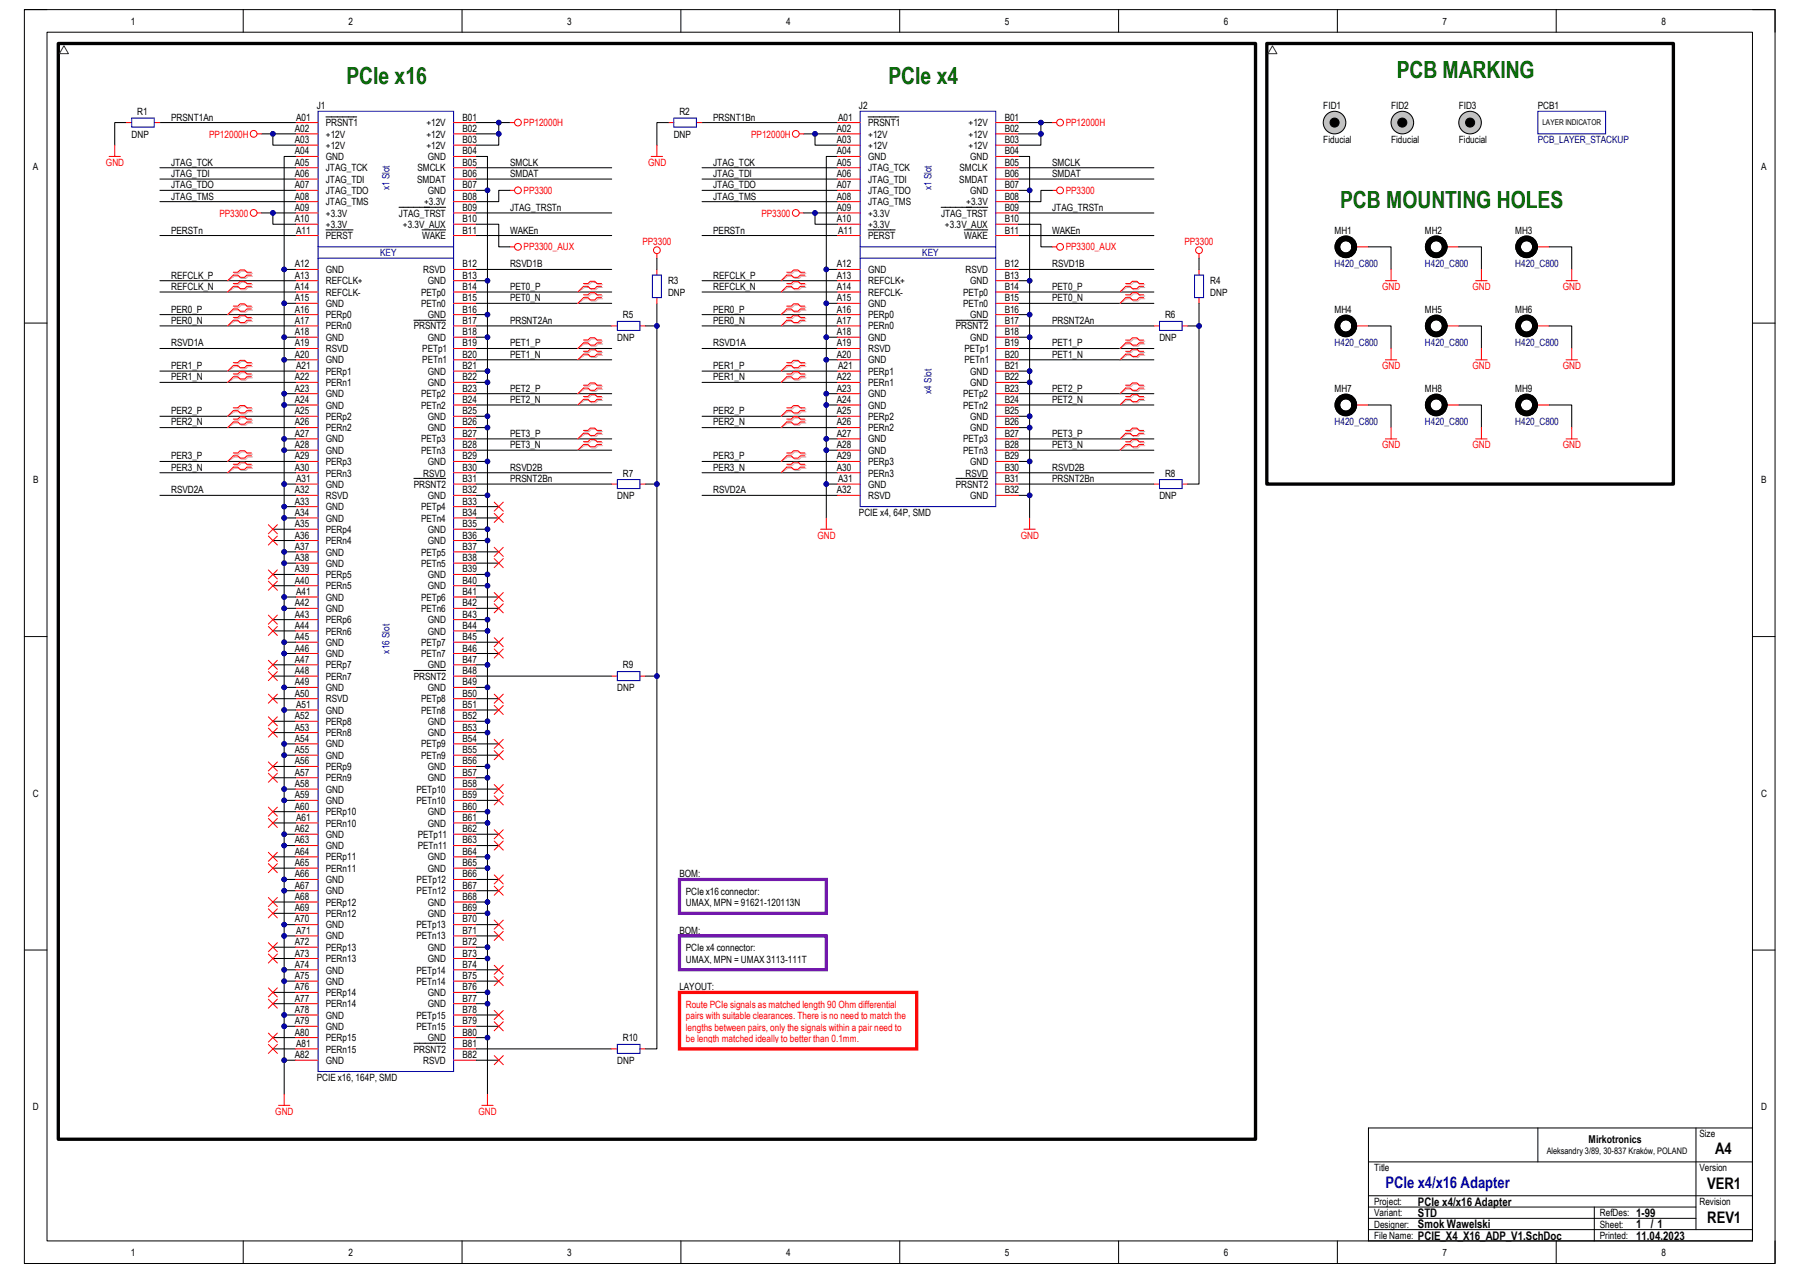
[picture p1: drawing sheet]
<svg xmlns="http://www.w3.org/2000/svg" width="297mm" height="210mm" viewBox="0 0 297 210" stroke-linecap="round" stroke-linejoin="round" font-family="sans-serif">
<defs><g id="words">
<g font-size="3.9" fill="#060">
<text x="57.1" y="13.8">PCIe x16</text>
<text x="146.6" y="13.8">PCIe x4</text>
<text x="230.5" y="12.9">PCB MARKING</text>
<text x="221.1" y="34.3">PCB MOUNTING HOLES</text>
</g>
<g font-size="2.6">
<text x="283" y="190.4">A4</text>
<text x="281.7" y="196.2">VER1</text>
<text x="281.7" y="201.8">REV1</text>
</g>
<text font-size="2.6" fill="#00c" x="228.6" y="196">PCIe x4/x16 Adapter</text>
<g font-size="1.9">
<text x="234" y="198.9">PCIe x4/x16 Adapter</text>
<text x="234" y="200.8">STD</text>
<text x="234" y="202.6">Smok Wawelski</text>
<text x="270" y="202.6">1</text>
<text x="270" y="200.8">1-99</text>
<text x="272.4" y="202.6">/ 1</text>
<text x="234" y="204.5">PCIE_X4_X16_ADP_V1.SchDoc</text>
<text x="270" y="204.5">11.04.2023</text>
</g>
<text font-size="1.8" x="262.1" y="188.5">Mirkotronics</text>
<g font-size="1.7">
<text x="21.6" y="4.1">1</text>
<text x="57.5" y="4.1">2</text>
<text x="93.6" y="4.1">3</text>
<text x="129.7" y="4.1">4</text>
<text x="165.8" y="4.1">5</text>
<text x="201.9" y="4.1">6</text>
<text x="238" y="4.1">7</text>
<text x="274.2" y="4.1">8</text>
<text x="21.7" y="22.7">DNP</text>
<text x="22.6" y="19">R1</text>
<text x="28.2" y="19.9">PRSNT1An</text>
<text x="48.6" y="21.8">A02</text>
<text x="48.6" y="23.6">A03</text>
<text x="48.9" y="19.9">A01</text>
<text x="52.3" y="18">J1</text>
<text x="53.8" y="20.8">PRSNT1</text>
<text x="53.8" y="22.7">+12V</text>
<text x="70.4" y="20.8">+12V</text>
<text x="70.4" y="22.7">+12V</text>
<text x="76.3" y="19.9">B01</text>
<text x="76.3" y="21.8">B02</text>
<text x="76.3" y="23.6">B03</text>
<text x="111.2" y="22.7">DNP</text>
<text x="112.1" y="19">R2</text>
<text x="117.7" y="19.9">PRSNT1Bn</text>
<text x="138.1" y="21.8">A02</text>
<text x="138.1" y="23.6">A03</text>
<text x="138.3" y="19.9">A01</text>
<text x="141.7" y="18">J2</text>
<text x="143.3" y="20.8">PRSNT1</text>
<text x="143.3" y="22.7">+12V</text>
<text x="159.8" y="20.8">+12V</text>
<text x="159.8" y="22.7">+12V</text>
<text x="165.8" y="19.9">B01</text>
<text x="165.8" y="21.8">B02</text>
<text x="165.8" y="23.6">B03</text>
<text x="218.4" y="18">FID1</text>
<text x="218.4" y="23.6">Fiducial</text>
<text x="229.5" y="18">FID2</text>
<text x="229.5" y="23.6">Fiducial</text>
<text x="240.7" y="18">FID3</text>
<text x="240.7" y="23.6">Fiducial</text>
<text x="253.7" y="18">PCB1</text>
<text x="5.4" y="28">A</text>
<text x="28.2" y="27.3">JTAG_TCK</text>
<text x="28.2" y="29.2">JTAG_TDI</text>
<text x="48.6" y="25.5">A04</text>
<text x="48.6" y="27.3">A05</text>
<text x="48.6" y="29.2">A06</text>
<text x="53.8" y="24.6">+12V</text>
<text x="53.8" y="26.4">GND</text>
<text x="53.8" y="28.3">JTAG_TCK</text>
<text x="68.9" y="28.3">SMCLK</text>
<text x="70.4" y="24.6">+12V</text>
<text x="70.6" y="26.4">GND</text>
<text x="76.3" y="25.5">B04</text>
<text x="76.3" y="27.3">B05</text>
<text x="76.3" y="29.2">B06</text>
<text x="84.2" y="27.3">SMCLK</text>
<text x="84.2" y="29.2">SMDAT</text>
<text x="117.7" y="27.3">JTAG_TCK</text>
<text x="117.7" y="29.2">JTAG_TDI</text>
<text x="138.1" y="25.5">A04</text>
<text x="138.1" y="27.3">A05</text>
<text x="138.1" y="29.2">A06</text>
<text x="143.3" y="24.6">+12V</text>
<text x="143.3" y="26.4">GND</text>
<text x="143.3" y="28.3">JTAG_TCK</text>
<text x="158.3" y="28.3">SMCLK</text>
<text x="159.8" y="24.6">+12V</text>
<text x="160.1" y="26.4">GND</text>
<text x="165.8" y="25.5">B04</text>
<text x="165.8" y="27.3">B05</text>
<text x="165.8" y="29.2">B06</text>
<text x="173.6" y="27.3">SMCLK</text>
<text x="173.6" y="29.2">SMDAT</text>
<text x="290.6" y="28">A</text>
<text x="28.2" y="31.1">JTAG_TDO</text>
<text x="28.2" y="32.9">JTAG_TMS</text>
<text x="48.6" y="31.1">A07</text>
<text x="48.6" y="32.9">A08</text>
<text x="48.6" y="34.8">A09</text>
<text x="53.8" y="30.1">JTAG_TDI</text>
<text x="53.8" y="32">JTAG_TDO</text>
<text x="53.8" y="33.9">JTAG_TMS</text>
<text x="53.8" y="35.7">+3.3V</text>
<text x="65.8" y="35.7">JTAG_TRST</text>
<text x="68.8" y="30.1">SMDAT</text>
<text x="70" y="33.9">+3.3V</text>
<text x="70.6" y="32">GND</text>
<text x="76.3" y="31.1">B07</text>
<text x="76.3" y="32.9">B08</text>
<text x="76.3" y="34.8">B09</text>
<text x="84.2" y="34.8">JTAG_TRSTn</text>
<text x="117.7" y="31.1">JTAG_TDO</text>
<text x="117.7" y="32.9">JTAG_TMS</text>
<text x="138.1" y="31.1">A07</text>
<text x="138.1" y="32.9">A08</text>
<text x="138.1" y="34.8">A09</text>
<text x="143.3" y="30.1">JTAG_TDI</text>
<text x="143.3" y="32">JTAG_TDO</text>
<text x="143.3" y="33.9">JTAG_TMS</text>
<text x="143.3" y="35.7">+3.3V</text>
<text x="155.3" y="35.7">JTAG_TRST</text>
<text x="158.3" y="30.1">SMDAT</text>
<text x="159.4" y="33.9">+3.3V</text>
<text x="160.1" y="32">GND</text>
<text x="165.8" y="31.1">B07</text>
<text x="165.8" y="32.9">B08</text>
<text x="165.8" y="34.8">B09</text>
<text x="173.6" y="34.8">JTAG_TRSTn</text>
<text x="28.2" y="38.5">PERSTn</text>
<text x="48.6" y="36.7">A10</text>
<text x="48.9" y="38.5">A11</text>
<text x="53.8" y="37.6">+3.3V</text>
<text x="53.8" y="39.5">PERST</text>
<text x="66.5" y="37.6">+3.3V_AUX</text>
<text x="69.6" y="39.5">WAKE</text>
<text x="76.3" y="36.7">B10</text>
<text x="76.3" y="38.5">B11</text>
<text x="84.2" y="38.5">WAKEn</text>
<text x="117.7" y="38.5">PERSTn</text>
<text x="138.1" y="36.7">A10</text>
<text x="138.3" y="38.5">A11</text>
<text x="143.3" y="37.6">+3.3V</text>
<text x="143.3" y="39.5">PERST</text>
<text x="155.9" y="37.6">+3.3V_AUX</text>
<text x="159.1" y="39.5">WAKE</text>
<text x="165.8" y="36.7">B10</text>
<text x="165.8" y="38.5">B11</text>
<text x="173.6" y="38.5">WAKEn</text>
<text x="220.2" y="38.5">MH1</text>
<text x="235.1" y="38.5">MH2</text>
<text x="250" y="38.5">MH3</text>
<text x="28.2" y="46">REFCLK_P</text>
<text x="28.2" y="47.8">REFCLK_N</text>
<text x="48.6" y="44.1">A12</text>
<text x="48.6" y="46">A13</text>
<text x="48.6" y="47.8">A14</text>
<text x="53.8" y="45">GND</text>
<text x="53.8" y="46.9">REFCLK+</text>
<text x="69.8" y="45">RSVD</text>
<text x="70.6" y="46.9">GND</text>
<text x="76.3" y="44.1">B12</text>
<text x="76.3" y="46">B13</text>
<text x="76.3" y="47.8">B14</text>
<text x="84.2" y="44.1">RSVD1B</text>
<text x="84.2" y="47.8">PET0_P</text>
<text x="110.2" y="46.9">R3</text>
<text x="117.7" y="46">REFCLK_P</text>
<text x="117.7" y="47.8">REFCLK_N</text>
<text x="138.1" y="44.1">A12</text>
<text x="138.1" y="46">A13</text>
<text x="138.1" y="47.8">A14</text>
<text x="143.3" y="45">GND</text>
<text x="143.3" y="46.9">REFCLK+</text>
<text x="159.3" y="45">RSVD</text>
<text x="160.1" y="46.9">GND</text>
<text x="165.8" y="44.1">B12</text>
<text x="165.8" y="46">B13</text>
<text x="165.8" y="47.8">B14</text>
<text x="173.6" y="47.8">PET0_P</text>
<text x="173.6" y="44.1">RSVD1B</text>
<text x="199.7" y="46.9">R4</text>
<text x="28.2" y="51.6">PER0_P</text>
<text x="28.2" y="53.4">PER0_N</text>
<text x="48.6" y="49.7">A15</text>
<text x="48.6" y="51.6">A16</text>
<text x="48.6" y="53.4">A17</text>
<text x="53.8" y="48.8">REFCLK-</text>
<text x="53.8" y="50.6">GND</text>
<text x="53.8" y="52.5">PERp0</text>
<text x="69.5" y="48.8">PETp0</text>
<text x="69.5" y="50.6">PETn0</text>
<text x="70.6" y="52.5">GND</text>
<text x="76.3" y="49.7">B15</text>
<text x="76.3" y="51.6">B16</text>
<text x="76.3" y="53.4">B17</text>
<text x="84.2" y="49.7">PET0_N</text>
<text x="84.2" y="53.4">PRSNT2An</text>
<text x="102.8" y="52.5">R5</text>
<text x="110.2" y="48.8">DNP</text>
<text x="117.7" y="51.6">PER0_P</text>
<text x="117.7" y="53.4">PER0_N</text>
<text x="138.1" y="49.7">A15</text>
<text x="138.1" y="51.6">A16</text>
<text x="138.1" y="53.4">A17</text>
<text x="143.3" y="48.8">REFCLK-</text>
<text x="143.3" y="50.6">GND</text>
<text x="143.3" y="52.5">PERp0</text>
<text x="158.9" y="48.8">PETp0</text>
<text x="158.9" y="50.6">PETn0</text>
<text x="160.1" y="52.5">GND</text>
<text x="165.8" y="49.7">B15</text>
<text x="165.8" y="51.6">B16</text>
<text x="165.8" y="53.4">B17</text>
<text x="173.6" y="49.7">PET0_N</text>
<text x="173.6" y="53.4">PRSNT2An</text>
<text x="192.2" y="52.5">R6</text>
<text x="199.7" y="48.8">DNP</text>
<text x="220.2" y="51.6">MH4</text>
<text x="235.1" y="51.6">MH5</text>
<text x="250" y="51.6">MH6</text>
<text x="28.2" y="57.1">RSVD1A</text>
<text x="48.6" y="55.3">A18</text>
<text x="48.6" y="57.1">A19</text>
<text x="48.6" y="59">A20</text>
<text x="53.8" y="54.4">PERn0</text>
<text x="53.8" y="56.2">GND</text>
<text x="53.8" y="58.1">RSVD</text>
<text x="53.8" y="59.9">GND</text>
<text x="68.3" y="54.4">PRSNT2</text>
<text x="69.7" y="58.1">PETp1</text>
<text x="69.7" y="59.9">PETn1</text>
<text x="70.6" y="56.2">GND</text>
<text x="76.3" y="55.3">B18</text>
<text x="76.3" y="57.1">B19</text>
<text x="76.3" y="59">B20</text>
<text x="84.2" y="57.1">PET1_P</text>
<text x="84.2" y="59">PET1_N</text>
<text x="101.9" y="56.2">DNP</text>
<text x="117.7" y="57.1">RSVD1A</text>
<text x="138.1" y="55.3">A18</text>
<text x="138.1" y="57.1">A19</text>
<text x="138.1" y="59">A20</text>
<text x="143.3" y="54.4">PERn0</text>
<text x="143.3" y="56.2">GND</text>
<text x="143.3" y="58.1">RSVD</text>
<text x="143.3" y="59.9">GND</text>
<text x="157.7" y="54.4">PRSNT2</text>
<text x="159.1" y="58.1">PETp1</text>
<text x="159.1" y="59.9">PETn1</text>
<text x="160.1" y="56.2">GND</text>
<text x="165.8" y="55.3">B18</text>
<text x="165.8" y="57.1">B19</text>
<text x="165.8" y="59">B20</text>
<text x="173.6" y="57.1">PET1_P</text>
<text x="173.6" y="59">PET1_N</text>
<text x="191.3" y="56.2">DNP</text>
<text x="28.2" y="60.9">PER1_P</text>
<text x="28.2" y="62.7">PER1_N</text>
<text x="48.6" y="62.7">A22</text>
<text x="48.6" y="64.6">A23</text>
<text x="48.9" y="60.9">A21</text>
<text x="53.8" y="61.8">PERp1</text>
<text x="53.8" y="63.7">PERn1</text>
<text x="53.8" y="65.5">GND</text>
<text x="69.5" y="65.5">PETp2</text>
<text x="70.6" y="61.8">GND</text>
<text x="70.6" y="63.7">GND</text>
<text x="76.3" y="60.9">B21</text>
<text x="76.3" y="62.7">B22</text>
<text x="76.3" y="64.6">B23</text>
<text x="84.2" y="64.6">PET2_P</text>
<text x="117.7" y="60.9">PER1_P</text>
<text x="117.7" y="62.7">PER1_N</text>
<text x="138.1" y="62.7">A22</text>
<text x="138.1" y="64.6">A23</text>
<text x="138.3" y="60.9">A21</text>
<text x="143.3" y="61.8">PERp1</text>
<text x="143.3" y="63.7">PERn1</text>
<text x="143.3" y="65.5">GND</text>
<text x="158.9" y="65.5">PETp2</text>
<text x="160.1" y="61.8">GND</text>
<text x="160.1" y="63.7">GND</text>
<text x="165.8" y="60.9">B21</text>
<text x="165.8" y="62.7">B22</text>
<text x="165.8" y="64.6">B23</text>
<text x="173.6" y="64.6">PET2_P</text>
<text x="220.2" y="64.6">MH7</text>
<text x="235.1" y="64.6">MH8</text>
<text x="250" y="64.6">MH9</text>
<text x="28.2" y="68.3">PER2_P</text>
<text x="28.2" y="70.2">PER2_N</text>
<text x="48.6" y="66.5">A24</text>
<text x="48.6" y="68.3">A25</text>
<text x="48.6" y="70.2">A26</text>
<text x="53.8" y="67.4">GND</text>
<text x="53.8" y="69.3">PERp2</text>
<text x="53.8" y="71.1">PERn2</text>
<text x="69.5" y="67.4">PETn2</text>
<text x="70.6" y="69.3">GND</text>
<text x="70.6" y="71.1">GND</text>
<text x="76.3" y="66.5">B24</text>
<text x="76.3" y="68.3">B25</text>
<text x="76.3" y="70.2">B26</text>
<text x="84.2" y="66.5">PET2_N</text>
<text x="117.7" y="68.3">PER2_P</text>
<text x="117.7" y="70.2">PER2_N</text>
<text x="138.1" y="66.5">A24</text>
<text x="138.1" y="68.3">A25</text>
<text x="138.1" y="70.2">A26</text>
<text x="143.3" y="67.4">GND</text>
<text x="143.3" y="69.3">PERp2</text>
<text x="143.3" y="71.1">PERn2</text>
<text x="158.9" y="67.4">PETn2</text>
<text x="160.1" y="69.3">GND</text>
<text x="160.1" y="71.1">GND</text>
<text x="165.8" y="66.5">B24</text>
<text x="165.8" y="68.3">B25</text>
<text x="165.8" y="70.2">B26</text>
<text x="173.6" y="66.5">PET2_N</text>
<text x="28.2" y="75.8">PER3_P</text>
<text x="28.2" y="77.7">PER3_N</text>
<text x="48.6" y="72.1">A27</text>
<text x="48.6" y="73.9">A28</text>
<text x="48.6" y="75.8">A29</text>
<text x="48.6" y="77.7">A30</text>
<text x="53.8" y="73">GND</text>
<text x="53.8" y="74.8">GND</text>
<text x="53.8" y="76.8">PERp3</text>
<text x="69.5" y="73">PETp3</text>
<text x="69.5" y="74.8">PETn3</text>
<text x="70.6" y="76.8">GND</text>
<text x="76.3" y="72.1">B27</text>
<text x="76.3" y="73.9">B28</text>
<text x="76.3" y="75.8">B29</text>
<text x="76.3" y="77.7">B30</text>
<text x="84.2" y="72.1">PET3_P</text>
<text x="84.2" y="73.9">PET3_N</text>
<text x="84.2" y="77.7">RSVD2B</text>
<text x="117.7" y="75.8">PER3_P</text>
<text x="117.7" y="77.7">PER3_N</text>
<text x="138.1" y="72.1">A27</text>
<text x="138.1" y="73.9">A28</text>
<text x="138.1" y="75.8">A29</text>
<text x="138.1" y="77.7">A30</text>
<text x="143.3" y="73">GND</text>
<text x="143.3" y="74.8">GND</text>
<text x="143.3" y="76.8">PERp3</text>
<text x="158.9" y="73">PETp3</text>
<text x="158.9" y="74.8">PETn3</text>
<text x="160.1" y="76.8">GND</text>
<text x="165.8" y="72.1">B27</text>
<text x="165.8" y="73.9">B28</text>
<text x="165.8" y="75.8">B29</text>
<text x="165.8" y="77.7">B30</text>
<text x="173.6" y="72.1">PET3_P</text>
<text x="173.6" y="73.9">PET3_N</text>
<text x="173.6" y="77.7">RSVD2B</text>
<text x="5.5" y="79.8">B</text>
<text x="28.2" y="81.4">RSVD2A</text>
<text x="48.6" y="83.3">A33</text>
<text x="48.6" y="81.4">A32</text>
<text x="48.9" y="79.5">A31</text>
<text x="53.8" y="78.6">PERn3</text>
<text x="53.8" y="80.5">GND</text>
<text x="53.8" y="82.3">RSVD</text>
<text x="68.3" y="80.5">PRSNT2</text>
<text x="69.8" y="78.6">RSVD</text>
<text x="70.6" y="82.3">GND</text>
<text x="76.3" y="83.3">B33</text>
<text x="76.3" y="79.5">B31</text>
<text x="76.3" y="81.4">B32</text>
<text x="84.2" y="79.5">PRSNT2Bn</text>
<text x="101.9" y="82.3">DNP</text>
<text x="102.8" y="78.6">R7</text>
<text x="117.7" y="81.4">RSVD2A</text>
<text x="138.1" y="81.4">A32</text>
<text x="138.3" y="79.5">A31</text>
<text x="143.3" y="78.6">PERn3</text>
<text x="143.3" y="80.5">GND</text>
<text x="143.3" y="82.3">RSVD</text>
<text x="157.7" y="80.5">PRSNT2</text>
<text x="159.3" y="78.6">RSVD</text>
<text x="160.1" y="82.3">GND</text>
<text x="165.8" y="79.5">B31</text>
<text x="165.8" y="81.4">B32</text>
<text x="173.6" y="79.5">PRSNT2Bn</text>
<text x="191.3" y="82.3">DNP</text>
<text x="192.2" y="78.6">R8</text>
<text x="290.6" y="79.8">B</text>
<text x="48.6" y="85.1">A34</text>
<text x="48.6" y="87">A35</text>
<text x="48.6" y="88.9">A36</text>
<text x="53.8" y="84.2">GND</text>
<text x="53.8" y="86.1">GND</text>
<text x="53.8" y="87.9">PERp4</text>
<text x="53.8" y="89.8">PERn4</text>
<text x="69.5" y="84.2">PETp4</text>
<text x="69.5" y="86.1">PETn4</text>
<text x="70.6" y="87.9">GND</text>
<text x="70.6" y="89.8">GND</text>
<text x="76.3" y="85.1">B34</text>
<text x="76.3" y="87">B35</text>
<text x="76.3" y="88.9">B36</text>
<text x="141.7" y="85.1">PCIE x4, 64P, SMD</text>
<text x="48.6" y="90.7">A37</text>
<text x="48.6" y="92.6">A38</text>
<text x="48.6" y="94.4">A39</text>
<text x="53.8" y="91.7">GND</text>
<text x="53.8" y="93.5">GND</text>
<text x="53.8" y="95.4">PERp5</text>
<text x="69.5" y="91.7">PETp5</text>
<text x="69.5" y="93.5">PETn5</text>
<text x="70.6" y="95.4">GND</text>
<text x="76.3" y="90.7">B37</text>
<text x="76.3" y="92.6">B38</text>
<text x="76.3" y="94.4">B39</text>
<text x="48.6" y="96.3">A40</text>
<text x="48.6" y="100">A42</text>
<text x="48.6" y="101.9">A43</text>
<text x="48.9" y="98.2">A41</text>
<text x="53.8" y="97.2">PERn5</text>
<text x="53.8" y="99.1">GND</text>
<text x="53.8" y="101">GND</text>
<text x="69.5" y="99.1">PETp6</text>
<text x="69.5" y="101">PETn6</text>
<text x="70.6" y="97.2">GND</text>
<text x="76.3" y="96.3">B40</text>
<text x="76.3" y="98.2">B41</text>
<text x="76.3" y="100">B42</text>
<text x="76.3" y="101.9">B43</text>
<text x="48.6" y="103.8">A44</text>
<text x="48.6" y="105.6">A45</text>
<text x="48.6" y="107.5">A46</text>
<text x="53.8" y="102.8">PERp6</text>
<text x="53.8" y="104.7">PERn6</text>
<text x="53.8" y="106.6">GND</text>
<text x="69.5" y="106.6">PETp7</text>
<text x="70.6" y="102.8">GND</text>
<text x="70.6" y="104.7">GND</text>
<text x="76.3" y="103.8">B44</text>
<text x="76.3" y="105.6">B45</text>
<text x="76.3" y="107.5">B46</text>
<text x="48.6" y="109.3">A47</text>
<text x="48.6" y="111.2">A48</text>
<text x="48.6" y="113.1">A49</text>
<text x="53.8" y="108.4">GND</text>
<text x="53.8" y="110.3">PERp7</text>
<text x="53.8" y="112.1">PERn7</text>
<text x="68.3" y="112.1">PRSNT2</text>
<text x="69.5" y="108.4">PETn7</text>
<text x="70.6" y="110.3">GND</text>
<text x="76.3" y="109.3">B47</text>
<text x="76.3" y="111.2">B48</text>
<text x="76.3" y="113.1">B49</text>
<text x="102.8" y="110.3">R9</text>
<text x="48.6" y="114.9">A50</text>
<text x="48.6" y="118.7">A52</text>
<text x="48.9" y="116.8">A51</text>
<text x="53.8" y="114">GND</text>
<text x="53.8" y="115.9">RSVD</text>
<text x="53.8" y="117.7">GND</text>
<text x="53.8" y="119.6">PERp8</text>
<text x="69.5" y="115.9">PETp8</text>
<text x="69.5" y="117.7">PETn8</text>
<text x="70.6" y="114">GND</text>
<text x="70.6" y="119.6">GND</text>
<text x="76.3" y="114.9">B50</text>
<text x="76.3" y="116.8">B51</text>
<text x="76.3" y="118.7">B52</text>
<text x="101.9" y="114">DNP</text>
<text x="48.6" y="120.5">A53</text>
<text x="48.6" y="122.4">A54</text>
<text x="48.6" y="124.2">A55</text>
<text x="53.8" y="121.5">PERn8</text>
<text x="53.8" y="123.3">GND</text>
<text x="53.8" y="125.2">GND</text>
<text x="69.5" y="123.3">PETp9</text>
<text x="69.5" y="125.2">PETn9</text>
<text x="70.6" y="121.5">GND</text>
<text x="76.3" y="120.5">B53</text>
<text x="76.3" y="122.4">B54</text>
<text x="76.3" y="124.2">B55</text>
<text x="5.4" y="131.5">C</text>
<text x="48.6" y="126.1">A56</text>
<text x="48.6" y="128">A57</text>
<text x="48.6" y="129.8">A58</text>
<text x="48.6" y="131.7">A59</text>
<text x="53.8" y="127">PERp9</text>
<text x="53.8" y="128.9">PERn9</text>
<text x="53.8" y="130.8">GND</text>
<text x="68.7" y="130.8">PETp10</text>
<text x="70.6" y="127">GND</text>
<text x="70.6" y="128.9">GND</text>
<text x="76.3" y="126.1">B56</text>
<text x="76.3" y="128">B57</text>
<text x="76.3" y="129.8">B58</text>
<text x="76.3" y="131.7">B59</text>
<text x="290.6" y="131.5">C</text>
<text x="48.6" y="133.6">A60</text>
<text x="48.6" y="137.3">A62</text>
<text x="48.9" y="135.4">A61</text>
<text x="53.8" y="132.6">GND</text>
<text x="53.8" y="134.5">PERp10</text>
<text x="53.8" y="136.4">PERn10</text>
<text x="68.7" y="132.6">PETn10</text>
<text x="70.6" y="134.5">GND</text>
<text x="70.6" y="136.4">GND</text>
<text x="76.3" y="133.6">B60</text>
<text x="76.3" y="135.4">B61</text>
<text x="76.3" y="137.3">B62</text>
<text x="48.6" y="139.1">A63</text>
<text x="48.6" y="141">A64</text>
<text x="48.6" y="142.9">A65</text>
<text x="53.8" y="138.2">GND</text>
<text x="53.8" y="140.1">GND</text>
<text x="53.8" y="141.9">PERp11</text>
<text x="53.8" y="143.8">PERn11</text>
<text x="68.9" y="138.2">PETp11</text>
<text x="68.9" y="140.1">PETn11</text>
<text x="70.6" y="141.9">GND</text>
<text x="70.6" y="143.8">GND</text>
<text x="76.3" y="139.1">B63</text>
<text x="76.3" y="141">B64</text>
<text x="76.3" y="142.9">B65</text>
<text x="48.6" y="144.7">A66</text>
<text x="48.6" y="146.6">A67</text>
<text x="48.6" y="148.5">A68</text>
<text x="53.8" y="145.7">GND</text>
<text x="53.8" y="147.5">GND</text>
<text x="53.8" y="149.4">PERp12</text>
<text x="68.7" y="145.7">PETp12</text>
<text x="68.7" y="147.5">PETn12</text>
<text x="70.6" y="149.4">GND</text>
<text x="76.3" y="144.7">B66</text>
<text x="76.3" y="146.6">B67</text>
<text x="76.3" y="148.5">B68</text>
<text x="112.1" y="144.7">BOM:</text>
<text x="113.2" y="147.7">PCIe x16 connector:</text>
<text x="113.2" y="149.5">UMAX, MPN = 91621-120113N</text>
<text x="48.6" y="150.3">A69</text>
<text x="48.6" y="152.2">A70</text>
<text x="48.6" y="155.9">A72</text>
<text x="48.9" y="154.1">A71</text>
<text x="53.8" y="151.3">PERn12</text>
<text x="53.8" y="153.1">GND</text>
<text x="53.8" y="155">GND</text>
<text x="68.7" y="153.1">PETp13</text>
<text x="68.7" y="155">PETn13</text>
<text x="70.6" y="151.3">GND</text>
<text x="76.3" y="150.3">B69</text>
<text x="76.3" y="152.2">B70</text>
<text x="76.3" y="154.1">B71</text>
<text x="76.3" y="155.9">B72</text>
<text x="112.1" y="154.1">BOM:</text>
<text x="48.6" y="157.8">A73</text>
<text x="48.6" y="159.7">A74</text>
<text x="48.6" y="161.5">A75</text>
<text x="53.8" y="156.9">PERp13</text>
<text x="53.8" y="158.7">PERn13</text>
<text x="53.8" y="160.6">GND</text>
<text x="68.7" y="160.6">PETp14</text>
<text x="70.6" y="156.9">GND</text>
<text x="70.6" y="158.7">GND</text>
<text x="76.3" y="157.8">B73</text>
<text x="76.3" y="159.7">B74</text>
<text x="76.3" y="161.5">B75</text>
<text x="113.2" y="157">PCIe x4 connector:</text>
<text x="113.2" y="158.8">UMAX, MPN = UMAX 3113-111T</text>
<text x="48.6" y="163.4">A76</text>
<text x="48.6" y="165.3">A77</text>
<text x="48.6" y="167.1">A78</text>
<text x="53.8" y="162.5">GND</text>
<text x="53.8" y="164.3">PERp14</text>
<text x="53.8" y="166.2">PERn14</text>
<text x="68.7" y="162.5">PETn14</text>
<text x="70.6" y="164.3">GND</text>
<text x="70.6" y="166.2">GND</text>
<text x="76.3" y="163.4">B76</text>
<text x="76.3" y="165.3">B77</text>
<text x="76.3" y="167.1">B78</text>
<text x="112.1" y="163.4">LAYOUT:</text>
<text x="48.6" y="169">A79</text>
<text x="48.6" y="170.9">A80</text>
<text x="48.9" y="172.7">A81</text>
<text x="53.8" y="168.1">GND</text>
<text x="53.8" y="169.9">GND</text>
<text x="53.8" y="171.8">PERp15</text>
<text x="53.8" y="173.7">PERn15</text>
<text x="68.3" y="173.7">PRSNT2</text>
<text x="68.7" y="168.1">PETp15</text>
<text x="68.7" y="169.9">PETn15</text>
<text x="70.6" y="171.8">GND</text>
<text x="76.3" y="169">B79</text>
<text x="76.3" y="170.9">B80</text>
<text x="76.3" y="172.7">B81</text>
<text x="102.8" y="171.8">R10</text>
<text x="48.6" y="174.6">A82</text>
<text x="52.3" y="178.3">PCIE x16, 164P, SMD</text>
<text x="53.8" y="175.5">GND</text>
<text x="69.8" y="175.5">RSVD</text>
<text x="76.3" y="174.6">B82</text>
<text x="101.9" y="175.5">DNP</text>
<text x="5.4" y="183.2">D</text>
<text x="290.6" y="183.2">D</text>
<text x="280.4" y="187.6">Size</text>
<text x="226.7" y="193.2">Title</text>
<text x="280.4" y="193.2">Version</text>
<text x="226.7" y="198.8">Project:</text>
<text x="226.7" y="200.7">Variant:</text>
<text x="226.7" y="202.5">Designer:</text>
<text x="264" y="202.5">Sheet:</text>
<text x="264" y="200.7">RefDes:</text>
<text x="280.4" y="198.8">Revision</text>
<text x="21.6" y="207.2">1</text>
<text x="57.5" y="207.2">2</text>
<text x="93.6" y="207.2">3</text>
<text x="129.7" y="207.2">4</text>
<text x="165.8" y="207.2">5</text>
<text x="201.9" y="207.2">6</text>
<text x="226.7" y="204.4">File Name:</text>
<text x="238" y="207.2">7</text>
<text x="264" y="204.4">Printed:</text>
<text x="274.2" y="207.2">8</text>
</g>
<g font-size="1.7" fill="#f00">
<text x="34.5" y="22.7">PP12000H</text>
<text x="86.4" y="20.8">PP12000H</text>
<text x="124" y="22.7">PP12000H</text>
<text x="175.9" y="20.8">PP12000H</text>
<text x="17.5" y="27.3">GND</text>
<text x="106.9" y="27.3">GND</text>
<text x="36.2" y="35.7">PP3300</text>
<text x="86.4" y="32">PP3300</text>
<text x="125.6" y="35.7">PP3300</text>
<text x="175.9" y="32">PP3300</text>
<text x="86.4" y="41.3">PP3300_AUX</text>
<text x="106" y="40.4">PP3300</text>
<text x="175.9" y="41.3">PP3300_AUX</text>
<text x="195.5" y="40.4">PP3300</text>
<text x="228" y="47.8">GND</text>
<text x="243" y="47.8">GND</text>
<text x="257.9" y="47.8">GND</text>
<text x="228" y="60.9">GND</text>
<text x="243" y="60.9">GND</text>
<text x="257.9" y="60.9">GND</text>
<text x="228" y="73.9">GND</text>
<text x="243" y="73.9">GND</text>
<text x="257.9" y="73.9">GND</text>
<text x="134.9" y="88.9">GND</text>
<text x="168.4" y="88.9">GND</text>
<text x="113.2" y="166.3">Route PCIe signals as matched length 90 Ohm differential</text>
<text x="113.2" y="168.1">pairs with suitable clearances. There is no need to match the</text>
<text x="113.2" y="170">lengths between pairs, only the signals within a pair need to</text>
<text x="113.2" y="171.9">be length matched ideally to better than 0.1mm.</text>
<text x="45.4" y="183.9">GND</text>
<text x="79" y="183.9">GND</text>
</g>
<g font-size="1.7" fill="#000080">
<text x="253.7" y="23.6">PCB_LAYER_STACKUP</text>
<text x="220.2" y="44.1">H420_C800</text>
<text x="235.1" y="44.1">H420_C800</text>
<text x="250" y="44.1">H420_C800</text>
<text x="220.2" y="57.1">H420_C800</text>
<text x="235.1" y="57.1">H420_C800</text>
<text x="250" y="57.1">H420_C800</text>
<text x="220.2" y="70.2">H420_C800</text>
<text x="235.1" y="70.2">H420_C800</text>
<text x="250" y="70.2">H420_C800</text>
</g>
<g font-size="1.7" fill="#00c">
<text x="64.3" y="31.4" transform="rotate(-90 64.3 31.4)">x1 Slot</text>
<text x="153.7" y="31.4" transform="rotate(-90 153.7 31.4)">x1 Slot</text>
<text x="62.7" y="42.2">KEY</text>
<text x="152.2" y="42.2">KEY</text>
<text x="153.7" y="64.9" transform="rotate(-90 153.7 64.9)">x4 Slot</text>
<text x="64.3" y="107.8" transform="rotate(-90 64.3 107.8)">x16 Slot</text>
</g>
<text font-size="1.5" x="255.2" y="190.5">Aleksandry 3/89, 30-837 Kraków, POLAND</text>
<text font-size="1.3" x="254.5" y="20.7">LAYER INDICATOR</text>
</g></defs>
<path d="M4 1.6h288.9v206.8h-288.9z" fill="none" stroke="#000" stroke-width=".17"/>
<path d="M7.8 5.3h281.4v199.4h-281.4z" fill-rule="evenodd" fill="#fff"/>
<g fill="none" stroke="#000" stroke-width=".17">
<path d="M4 1.6h3.7M7.8 5.3h281.4v199.4h-281.4zM40.1 1.6v3.7M76.2 1.6v3.7M112.3 1.6v3.7M148.5 1.6v3.7M184.6 1.6v3.7M220.7 1.6v3.7M256.8 1.6v3.7M289.2 1.6h3.7v3.7M4 53.3h3.7M289.2 53.3h3.7"/>
<path d="M4 105h3.8M289.2 105h3.7M4 156.7h3.8M289.2 156.7h3.7M40.1 204.7v3.7M76.2 204.7v3.7M112.4 204.7v3.7M148.5 204.7v3.7M184.6 204.7v3.7M220.7 204.7v3.7M256.8 204.7v3.7M292.9 204.7v3.7"/>
</g>
<path d="M112.1 163.7h39.2v9.3h-39.2z" fill-rule="evenodd" fill="#fff"/>
<path d="M112.1 163.7h39.2v9.3h-39.2z" fill="none" stroke="#f00" stroke-width=".55"/>
<path d="M9.6 7.2h197.6v180.7h-197.6z" fill="none" stroke="#000" stroke-width=".55"/>
<path d="M10.5 7.5l.8 1.4h-1.5z" fill="none" stroke="#333" stroke-width=".17"/>
<path d="M112.1 154.4h24.2v5.6h-24.2z" fill-rule="evenodd" fill="#fff"/>
<path d="M112.1 154.4h24.2v5.6h-24.2z" fill="none" stroke="#90f" stroke-width=".55"/>
<path d="M168 20.2h5.6" fill="none" stroke="#000" stroke-width=".17"/>
<circle cx="171.8" cy="20.2" r=".37" fill="#000080"/>
<circle cx="171.8" cy="20.2" r=".37" fill="none" stroke="#000080" stroke-width=".17"/>
<path d="M171.8 20.2v3.8h-3.8" fill="none" stroke="#000" stroke-width=".17"/>
<circle cx="171.8" cy="22.1" r=".37" fill="#000080"/>
<circle cx="171.8" cy="22.1" r=".37" fill="none" stroke="#000080" stroke-width=".17"/>
<circle cx="171.8" cy="20.2" r=".37" fill="#000080"/>
<circle cx="171.8" cy="20.2" r=".37" fill="none" stroke="#000080" stroke-width=".17"/>
<path d="M168 22.1h3.8" fill="none" stroke="#000" stroke-width=".17"/>
<circle cx="171.8" cy="22.1" r=".37" fill="#000080"/>
<circle cx="171.8" cy="22.1" r=".37" fill="none" stroke="#000080" stroke-width=".17"/>
<path d="M168 25.8h1.9v59.6" fill="none" stroke="#000" stroke-width=".17"/>
<circle cx="169.9" cy="31.4" r=".37" fill="#000080"/>
<circle cx="169.9" cy="31.4" r=".37" fill="none" stroke="#000080" stroke-width=".17"/>
<circle cx="169.9" cy="46.3" r=".37" fill="#000080"/>
<circle cx="169.9" cy="46.3" r=".37" fill="none" stroke="#000080" stroke-width=".17"/>
<circle cx="169.9" cy="51.9" r=".37" fill="#000080"/>
<circle cx="169.9" cy="51.9" r=".37" fill="none" stroke="#000080" stroke-width=".17"/>
<circle cx="169.9" cy="55.6" r=".37" fill="#000080"/>
<circle cx="169.9" cy="55.6" r=".37" fill="none" stroke="#000080" stroke-width=".17"/>
<circle cx="169.9" cy="61.2" r=".37" fill="#000080"/>
<circle cx="169.9" cy="61.2" r=".37" fill="none" stroke="#000080" stroke-width=".17"/>
<circle cx="169.9" cy="63.1" r=".37" fill="#000080"/>
<circle cx="169.9" cy="63.1" r=".37" fill="none" stroke="#000080" stroke-width=".17"/>
<circle cx="169.9" cy="68.7" r=".37" fill="#000080"/>
<circle cx="169.9" cy="68.7" r=".37" fill="none" stroke="#000080" stroke-width=".17"/>
<circle cx="169.9" cy="70.5" r=".37" fill="#000080"/>
<circle cx="169.9" cy="70.5" r=".37" fill="none" stroke="#000080" stroke-width=".17"/>
<circle cx="169.9" cy="76.1" r=".37" fill="#000080"/>
<circle cx="169.9" cy="76.1" r=".37" fill="none" stroke="#000080" stroke-width=".17"/>
<circle cx="169.9" cy="81.7" r=".37" fill="#000080"/>
<circle cx="169.9" cy="81.7" r=".37" fill="none" stroke="#000080" stroke-width=".17"/>
<path d="M169 87.3h1.8M169.9 85.4v1.9" fill="none" stroke="#f00" stroke-width=".17"/>
<path d="M168 31.4h1.9M168 27.7h22.4M168 29.5h22.4" fill="none" stroke="#000" stroke-width=".17"/>
<circle cx="169.9" cy="31.4" r=".37" fill="#000080"/>
<circle cx="169.9" cy="31.4" r=".37" fill="none" stroke="#000080" stroke-width=".17"/>
<path d="M115.8 20.2h22.4M132.6 22.1h5.6M168 35.1h22.4M168 38.9h22.4" fill="none" stroke="#000" stroke-width=".17"/>
<circle cx="134.5" cy="22.1" r=".37" fill="#000080"/>
<circle cx="134.5" cy="22.1" r=".37" fill="none" stroke="#000080" stroke-width=".17"/>
<path d="M134.5 22.1v1.9h3.7" fill="none" stroke="#000" stroke-width=".17"/>
<circle cx="134.5" cy="22.1" r=".37" fill="#000080"/>
<circle cx="134.5" cy="22.1" r=".37" fill="none" stroke="#000080" stroke-width=".17"/>
<path d="M138.2 25.8h-1.9v59.6" fill="none" stroke="#000" stroke-width=".17"/>
<circle cx="136.3" cy="44.4" r=".37" fill="#000080"/>
<circle cx="136.3" cy="44.4" r=".37" fill="none" stroke="#000080" stroke-width=".17"/>
<circle cx="136.3" cy="50" r=".37" fill="#000080"/>
<circle cx="136.3" cy="50" r=".37" fill="none" stroke="#000080" stroke-width=".17"/>
<circle cx="136.3" cy="55.6" r=".37" fill="#000080"/>
<circle cx="136.3" cy="55.6" r=".37" fill="none" stroke="#000080" stroke-width=".17"/>
<circle cx="136.3" cy="59.4" r=".37" fill="#000080"/>
<circle cx="136.3" cy="59.4" r=".37" fill="none" stroke="#000080" stroke-width=".17"/>
<circle cx="136.3" cy="64.9" r=".37" fill="#000080"/>
<circle cx="136.3" cy="64.9" r=".37" fill="none" stroke="#000080" stroke-width=".17"/>
<circle cx="136.3" cy="66.8" r=".37" fill="#000080"/>
<circle cx="136.3" cy="66.8" r=".37" fill="none" stroke="#000080" stroke-width=".17"/>
<circle cx="136.3" cy="72.4" r=".37" fill="#000080"/>
<circle cx="136.3" cy="72.4" r=".37" fill="none" stroke="#000080" stroke-width=".17"/>
<circle cx="136.3" cy="74.3" r=".37" fill="#000080"/>
<circle cx="136.3" cy="74.3" r=".37" fill="none" stroke="#000080" stroke-width=".17"/>
<circle cx="136.3" cy="79.9" r=".37" fill="#000080"/>
<circle cx="136.3" cy="79.9" r=".37" fill="none" stroke="#000080" stroke-width=".17"/>
<path d="M135.4 87.3h1.9M136.3 85.4v1.9" fill="none" stroke="#f00" stroke-width=".17"/>
<path d="M115.8 27.7h22.4M115.8 29.5h22.4M115.8 31.4h22.4M115.8 33.3h22.4M115.8 38.9h22.4M168 46.3h1.9M168 44.4h22.4" fill="none" stroke="#000" stroke-width=".17"/>
<circle cx="169.9" cy="46.3" r=".37" fill="#000080"/>
<circle cx="169.9" cy="46.3" r=".37" fill="none" stroke="#000080" stroke-width=".17"/>
<path d="M168 51.9h1.9M168 48.2h22.4M168 50h22.4" fill="none" stroke="#000" stroke-width=".17"/>
<circle cx="169.9" cy="51.9" r=".37" fill="#000080"/>
<circle cx="169.9" cy="51.9" r=".37" fill="none" stroke="#000080" stroke-width=".17"/>
<path d="M168 55.6h1.9M168 53.8h22.4" fill="none" stroke="#000" stroke-width=".17"/>
<circle cx="169.9" cy="55.6" r=".37" fill="#000080"/>
<circle cx="169.9" cy="55.6" r=".37" fill="none" stroke="#000080" stroke-width=".17"/>
<path d="M168 57.5h22.4M168 59.4h22.4M168 61.2h1.9" fill="none" stroke="#000" stroke-width=".17"/>
<circle cx="169.9" cy="61.2" r=".37" fill="#000080"/>
<circle cx="169.9" cy="61.2" r=".37" fill="none" stroke="#000080" stroke-width=".17"/>
<path d="M168 63.1h1.9" fill="none" stroke="#000" stroke-width=".17"/>
<circle cx="169.9" cy="63.1" r=".37" fill="#000080"/>
<circle cx="169.9" cy="63.1" r=".37" fill="none" stroke="#000080" stroke-width=".17"/>
<path d="M168 68.7h1.9M168 64.9h22.4M168 66.8h22.4" fill="none" stroke="#000" stroke-width=".17"/>
<circle cx="169.9" cy="68.7" r=".37" fill="#000080"/>
<circle cx="169.9" cy="68.7" r=".37" fill="none" stroke="#000080" stroke-width=".17"/>
<path d="M168 70.5h1.9" fill="none" stroke="#000" stroke-width=".17"/>
<circle cx="169.9" cy="70.5" r=".37" fill="#000080"/>
<circle cx="169.9" cy="70.5" r=".37" fill="none" stroke="#000080" stroke-width=".17"/>
<path d="M168 76.1h1.9M168 72.4h22.4M168 74.3h22.4" fill="none" stroke="#000" stroke-width=".17"/>
<circle cx="169.9" cy="76.1" r=".37" fill="#000080"/>
<circle cx="169.9" cy="76.1" r=".37" fill="none" stroke="#000080" stroke-width=".17"/>
<path d="M168 78h22.4M168 79.9h22.4M168 81.7h1.9" fill="none" stroke="#000" stroke-width=".17"/>
<circle cx="169.9" cy="81.7" r=".37" fill="#000080"/>
<circle cx="169.9" cy="81.7" r=".37" fill="none" stroke="#000080" stroke-width=".17"/>
<path d="M136.3 44.4h1.9" fill="none" stroke="#000" stroke-width=".17"/>
<circle cx="136.3" cy="44.4" r=".37" fill="#000080"/>
<circle cx="136.3" cy="44.4" r=".37" fill="none" stroke="#000080" stroke-width=".17"/>
<path d="M115.8 46.3h22.4M115.8 48.2h22.4M136.3 50h1.9" fill="none" stroke="#000" stroke-width=".17"/>
<circle cx="136.3" cy="50" r=".37" fill="#000080"/>
<circle cx="136.3" cy="50" r=".37" fill="none" stroke="#000080" stroke-width=".17"/>
<path d="M136.3 55.6h1.9" fill="none" stroke="#000" stroke-width=".17"/>
<circle cx="136.3" cy="55.6" r=".37" fill="#000080"/>
<circle cx="136.3" cy="55.6" r=".37" fill="none" stroke="#000080" stroke-width=".17"/>
<path d="M115.8 51.9h22.4M115.8 53.8h22.4M115.8 57.5h22.4M136.3 59.4h1.9M115.8 61.2h22.4M115.8 63.1h22.4" fill="none" stroke="#000" stroke-width=".17"/>
<circle cx="136.3" cy="59.4" r=".37" fill="#000080"/>
<circle cx="136.3" cy="59.4" r=".37" fill="none" stroke="#000080" stroke-width=".17"/>
<path d="M136.3 64.9h1.9" fill="none" stroke="#000" stroke-width=".17"/>
<circle cx="136.3" cy="64.9" r=".37" fill="#000080"/>
<circle cx="136.3" cy="64.9" r=".37" fill="none" stroke="#000080" stroke-width=".17"/>
<path d="M136.3 66.8h1.9" fill="none" stroke="#000" stroke-width=".17"/>
<circle cx="136.3" cy="66.8" r=".37" fill="#000080"/>
<circle cx="136.3" cy="66.8" r=".37" fill="none" stroke="#000080" stroke-width=".17"/>
<path d="M115.8 68.7h22.4M115.8 70.5h22.4M136.3 72.4h1.9" fill="none" stroke="#000" stroke-width=".17"/>
<circle cx="136.3" cy="72.4" r=".37" fill="#000080"/>
<circle cx="136.3" cy="72.4" r=".37" fill="none" stroke="#000080" stroke-width=".17"/>
<path d="M136.3 74.3h1.9" fill="none" stroke="#000" stroke-width=".17"/>
<circle cx="136.3" cy="74.3" r=".37" fill="#000080"/>
<circle cx="136.3" cy="74.3" r=".37" fill="none" stroke="#000080" stroke-width=".17"/>
<path d="M115.8 76.1h22.4M115.8 78h22.4M136.3 79.9h1.9" fill="none" stroke="#000" stroke-width=".17"/>
<circle cx="136.3" cy="79.9" r=".37" fill="#000080"/>
<circle cx="136.3" cy="79.9" r=".37" fill="none" stroke="#000080" stroke-width=".17"/>
<path d="M115.8 81.7h22.4" fill="none" stroke="#000" stroke-width=".17"/>
<g fill="none" stroke="#d0a3a3" stroke-width=".17">
<path d="M130 50.7h.8l.3-.4h.8l.3 .4h.8M130 52.6h.8l.3-.4h.8l.3 .4h.8M130 45.1h.8l.3-.4h.8l.3 .4h.8M130 47h.8l.3-.4h.8l.3 .4h.8M133 51.2h-.8l-.3 .3h-.8l-.3-.3h-.8l-1.1 .7M133 53h-.8l-.3 .4h-.8l-.3-.4h-.8l-1.1 .8M133 45.6h-.8l-.3 .3h-.8l-.3-.3h-.8l-1.1 .7M133 47.4h-.8l-.3 .4h-.8l-.3-.4h-.8l-1.1 .8M185.9 47h.8l.3-.4h.8l.4 .4h.7M185.9 48.8h.8l.3-.3h.8l.4 .3h.7M185.9 56.3h.8l.3-.4h.8l.4 .4h.7M185.9 58.2h.8l.3-.4h.8l.4 .4h.7"/>
<path d="M188.9 47.4h-.7l-.4 .4h-.8l-.3-.4h-.8l-1.1 .8M188.9 49.3h-.7l-.4 .4h-.8l-.3-.4h-.8l-1.1 .7M188.9 56.7h-.7l-.4 .4h-.8l-.3-.4h-.8l-1.1 .8M188.9 58.6h-.7l-.4 .4h-.8l-.3-.4h-.8l-1.1 .8M130 74.9h.8l.3-.4h.8l.3 .4h.8M130 76.8h.8l.3-.4h.8l.3 .4h.8M130 67.5h.8l.3-.4h.8l.3 .4h.8M130 69.3h.8l.3-.3h.8l.3 .3h.8M130 60h.8l.3-.4h.8l.3 .4h.8M130 61.9h.8l.3-.4h.8l.3 .4h.8M133 75.4h-.8l-.3 .4h-.8l-.3-.4h-.8l-1.1 .7M133 77.2h-.8l-.3 .4h-.8l-.3-.4h-.8l-1.1 .8"/>
<path d="M133 67.9h-.8l-.3 .4h-.8l-.3-.4h-.8l-1.1 .8M133 69.8h-.8l-.3 .4h-.8l-.3-.4h-.8l-1.1 .7M133 60.5h-.8l-.3 .3h-.8l-.3-.3h-.8l-1.1 .7M133 62.3h-.8l-.3 .4h-.8l-.3-.4h-.8l-1.1 .8M185.9 63.7h.8l.3-.3h.8l.4 .3h.7M185.9 65.6h.8l.3-.4h.8l.4 .4h.7M185.9 71.2h.8l.3-.4h.8l.4 .4h.7M185.9 73.1h.8l.3-.4h.8l.4 .4h.7M188.9 64.2h-.7l-.4 .4h-.8l-.3-.4h-.8l-1.1 .7M188.9 66.1h-.7l-.4 .3h-.8l-.3-.3h-.8l-1.1 .7M188.9 71.7h-.7l-.4 .3h-.8l-.3-.3h-.8l-1.1 .7M188.9 73.5h-.7l-.4 .4h-.8l-.3-.4h-.8l-1.1 .8"/>
</g>
<g fill="none" stroke="#f00" stroke-width=".17">
<path d="M129.8 59.8h.8l.3-.3h.8l.4 .3h.7M129.8 50.5h.8l.3-.4h.8l.4 .4h.7M129.8 52.4h.8l.3-.4h.8l.4 .4h.7M129.8 44.9h.8l.3-.4h.8l.4 .4h.7M129.8 46.8h.8l.3-.4h.8l.4 .4h.7M132.8 51h-.7l-.4 .3h-.8l-.3-.3h-.8l-.9 .9M132.8 52.8h-.7l-.4 .4h-.8l-.3-.4h-.8l-.9 1M132.8 45.4h-.7l-.4 .4h-.8l-.3-.4h-.8l-.9 .9M132.8 47.2h-.7l-.4 .4h-.8l-.3-.4h-.8l-.9 1M185.7 46.8h.8l.3-.4h.8l.4 .4h.7M185.7 48.6h.8l.3-.3h.8l.4 .3h.7M185.7 56.1h.8l.3-.4h.8l.4 .4h.7"/>
<path d="M185.7 58h.8l.3-.4h.8l.4 .4h.7M188.7 47.2h-.7l-.4 .4h-.8l-.3-.4h-.8l-.9 1M188.7 49.1h-.7l-.4 .4h-.8l-.3-.4h-.8l-.9 .9M188.7 56.6h-.7l-.4 .3h-.8l-.3-.3h-.8l-.9 .9M188.7 58.4h-.7l-.4 .4h-.8l-.3-.4h-.8l-.9 1M129.8 74.7h.8l.3-.3h.8l.4 .3h.7M129.8 76.6h.8l.3-.4h.8l.4 .4h.7M129.8 67.3h.8l.3-.4h.8l.4 .4h.7M129.8 69.1h.8l.3-.3h.8l.4 .3h.7M129.8 61.7h.8l.3-.4h.8l.4 .4h.7M132.8 75.2h-.7l-.4 .4h-.8l-.3-.4h-.8l-.9 .9M132.8 77.1h-.7l-.4 .3h-.8l-.3-.3h-.8l-.9 .9"/>
<path d="M132.8 67.7h-.7l-.4 .4h-.8l-.3-.4h-.8l-.9 1M132.8 69.6h-.7l-.4 .4h-.8l-.3-.4h-.8l-.9 .9M132.8 60.3h-.7l-.4 .4h-.8l-.3-.4h-.8l-.9 .9M132.8 62.2h-.7l-.4 .3h-.8l-.3-.3h-.8l-.9 .9M185.7 63.6h.8l.3-.4h.8l.4 .4h.7M185.7 65.4h.8l.3-.4h.8l.4 .4h.7M185.7 71h.8l.3-.4h.8l.4 .4h.7M185.7 72.9h.8l.3-.4h.8l.4 .4h.7M188.7 64h-.7l-.4 .4h-.8l-.3-.4h-.8l-.9 .9M188.7 65.9h-.7l-.4 .4h-.8l-.3-.4h-.8l-.9 .9M188.7 71.5h-.7l-.4 .4h-.8l-.3-.4h-.8l-.9 .9M188.7 73.3h-.7l-.4 .4h-.8l-.3-.4h-.8l-.9 1"/>
</g>
<path d="M253.8 18.4h11.1v3.7h-11.1z" fill-rule="evenodd" fill="#fff"/>
<path d="M253.8 18.4h11.1v3.7h-11.1z" fill="none" stroke="#00c" stroke-width=".17"/>
<path d="M48.8 174.9h-1.9v5.6" fill="none" stroke="#000" stroke-width=".17"/>
<circle cx="46.9" cy="174.9" r=".37" fill="#000080"/>
<circle cx="46.9" cy="174.9" r=".37" fill="none" stroke="#000080" stroke-width=".17"/>
<path d="M46 182.4h1.8M46.9 180.5v1.9" fill="none" stroke="#f00" stroke-width=".17"/>
<path d="M48.8 169.3h-1.9v5.6" fill="none" stroke="#000" stroke-width=".17"/>
<circle cx="46.9" cy="174.9" r=".37" fill="#000080"/>
<circle cx="46.9" cy="174.9" r=".37" fill="none" stroke="#000080" stroke-width=".17"/>
<circle cx="46.9" cy="169.3" r=".37" fill="#000080"/>
<circle cx="46.9" cy="169.3" r=".37" fill="none" stroke="#000080" stroke-width=".17"/>
<path d="M48.8 161.9h-1.9v7.4" fill="none" stroke="#000" stroke-width=".17"/>
<circle cx="46.9" cy="169.3" r=".37" fill="#000080"/>
<circle cx="46.9" cy="169.3" r=".37" fill="none" stroke="#000080" stroke-width=".17"/>
<circle cx="46.9" cy="167.4" r=".37" fill="#000080"/>
<circle cx="46.9" cy="167.4" r=".37" fill="none" stroke="#000080" stroke-width=".17"/>
<circle cx="46.9" cy="161.9" r=".37" fill="#000080"/>
<circle cx="46.9" cy="161.9" r=".37" fill="none" stroke="#000080" stroke-width=".17"/>
<path d="M48.8 160h-1.9v1.9" fill="none" stroke="#000" stroke-width=".17"/>
<circle cx="46.9" cy="161.9" r=".37" fill="#000080"/>
<circle cx="46.9" cy="161.9" r=".37" fill="none" stroke="#000080" stroke-width=".17"/>
<circle cx="46.9" cy="160" r=".37" fill="#000080"/>
<circle cx="46.9" cy="160" r=".37" fill="none" stroke="#000080" stroke-width=".17"/>
<path d="M48.8 154.4h-1.9v5.6" fill="none" stroke="#000" stroke-width=".17"/>
<circle cx="46.9" cy="160" r=".37" fill="#000080"/>
<circle cx="46.9" cy="160" r=".37" fill="none" stroke="#000080" stroke-width=".17"/>
<circle cx="46.9" cy="154.4" r=".37" fill="#000080"/>
<circle cx="46.9" cy="154.4" r=".37" fill="none" stroke="#000080" stroke-width=".17"/>
<path d="M48.8 152.5h-1.9v1.9" fill="none" stroke="#000" stroke-width=".17"/>
<circle cx="46.9" cy="154.4" r=".37" fill="#000080"/>
<circle cx="46.9" cy="154.4" r=".37" fill="none" stroke="#000080" stroke-width=".17"/>
<circle cx="46.9" cy="152.5" r=".37" fill="#000080"/>
<circle cx="46.9" cy="152.5" r=".37" fill="none" stroke="#000080" stroke-width=".17"/>
<path d="M48.8 146.9h-1.9v5.6" fill="none" stroke="#000" stroke-width=".17"/>
<circle cx="46.9" cy="152.5" r=".37" fill="#000080"/>
<circle cx="46.9" cy="152.5" r=".37" fill="none" stroke="#000080" stroke-width=".17"/>
<circle cx="46.9" cy="146.9" r=".37" fill="#000080"/>
<circle cx="46.9" cy="146.9" r=".37" fill="none" stroke="#000080" stroke-width=".17"/>
<path d="M48.8 145.1h-1.9v1.8" fill="none" stroke="#000" stroke-width=".17"/>
<circle cx="46.9" cy="146.9" r=".37" fill="#000080"/>
<circle cx="46.9" cy="146.9" r=".37" fill="none" stroke="#000080" stroke-width=".17"/>
<circle cx="46.9" cy="145.1" r=".37" fill="#000080"/>
<circle cx="46.9" cy="145.1" r=".37" fill="none" stroke="#000080" stroke-width=".17"/>
<path d="M48.8 139.5h-1.9v5.6" fill="none" stroke="#000" stroke-width=".17"/>
<circle cx="46.9" cy="145.1" r=".37" fill="#000080"/>
<circle cx="46.9" cy="145.1" r=".37" fill="none" stroke="#000080" stroke-width=".17"/>
<circle cx="46.9" cy="139.5" r=".37" fill="#000080"/>
<circle cx="46.9" cy="139.5" r=".37" fill="none" stroke="#000080" stroke-width=".17"/>
<path d="M48.8 137.6h-1.9v1.9" fill="none" stroke="#000" stroke-width=".17"/>
<circle cx="46.9" cy="139.5" r=".37" fill="#000080"/>
<circle cx="46.9" cy="139.5" r=".37" fill="none" stroke="#000080" stroke-width=".17"/>
<circle cx="46.9" cy="137.6" r=".37" fill="#000080"/>
<circle cx="46.9" cy="137.6" r=".37" fill="none" stroke="#000080" stroke-width=".17"/>
<path d="M48.8 132h-1.9v5.6" fill="none" stroke="#000" stroke-width=".17"/>
<circle cx="46.9" cy="137.6" r=".37" fill="#000080"/>
<circle cx="46.9" cy="137.6" r=".37" fill="none" stroke="#000080" stroke-width=".17"/>
<circle cx="46.9" cy="132" r=".37" fill="#000080"/>
<circle cx="46.9" cy="132" r=".37" fill="none" stroke="#000080" stroke-width=".17"/>
<path d="M48.8 130.2h-1.9v1.8" fill="none" stroke="#000" stroke-width=".17"/>
<circle cx="46.9" cy="132" r=".37" fill="#000080"/>
<circle cx="46.9" cy="132" r=".37" fill="none" stroke="#000080" stroke-width=".17"/>
<circle cx="46.9" cy="130.2" r=".37" fill="#000080"/>
<circle cx="46.9" cy="130.2" r=".37" fill="none" stroke="#000080" stroke-width=".17"/>
<path d="M48.8 124.6h-1.9v5.6" fill="none" stroke="#000" stroke-width=".17"/>
<circle cx="46.9" cy="130.2" r=".37" fill="#000080"/>
<circle cx="46.9" cy="130.2" r=".37" fill="none" stroke="#000080" stroke-width=".17"/>
<circle cx="46.9" cy="124.6" r=".37" fill="#000080"/>
<circle cx="46.9" cy="124.6" r=".37" fill="none" stroke="#000080" stroke-width=".17"/>
<path d="M48.8 122.7h-1.9v1.9" fill="none" stroke="#000" stroke-width=".17"/>
<circle cx="46.9" cy="124.6" r=".37" fill="#000080"/>
<circle cx="46.9" cy="124.6" r=".37" fill="none" stroke="#000080" stroke-width=".17"/>
<circle cx="46.9" cy="122.7" r=".37" fill="#000080"/>
<circle cx="46.9" cy="122.7" r=".37" fill="none" stroke="#000080" stroke-width=".17"/>
<path d="M45 173h3.8M45 171.2h3.8M45 165.6h3.8M45 163.7h3.8M46.9 167.4h1.9" fill="none" stroke="#000" stroke-width=".17"/>
<path d="M44.3 172.3l1.5 1.5M44.3 170.4l1.5 1.5M44.3 164.8l1.5 1.5M44.3 163l1.5 1.5M45.8 170.4l-1.5 1.5M45.8 164.8l-1.5 1.5M45.8 163l-1.5 1.5M45.8 172.3l-1.5 1.5" fill="none" stroke="#f00" stroke-width=".17"/>
<circle cx="46.9" cy="167.4" r=".37" fill="#000080"/>
<circle cx="46.9" cy="167.4" r=".37" fill="none" stroke="#000080" stroke-width=".17"/>
<g fill="none" stroke="#000" stroke-width=".17">
<path d="M45 96.6h3.8M45 94.8h3.8M45 89.2h3.8M45 87.3h3.8M45 119h3.8M45 111.5h3.8M45 109.7h3.8M45 104.1h3.8M45 102.2h3.8M78.6 117.1h3.7M78.6 115.3h3.7M45 120.9h3.8"/>
<path d="M78.6 139.5h3.7M78.6 137.6h3.7M78.6 132h3.7M78.6 130.2h3.7M78.6 124.6h3.7M78.6 122.7h3.7M45 158.1h3.8M45 156.3h3.8M45 150.7h3.8M45 148.8h3.8M45 143.2h3.8M45 141.4h3.8"/>
<path d="M78.6 160h3.7M78.6 154.4h3.7M78.6 152.5h3.7M78.6 146.9h3.7M78.6 145.1h3.7M78.6 169.3h3.7M78.6 167.4h3.7M78.6 161.9h3.7"/>
</g>
<g fill="none" stroke="#f00" stroke-width=".17">
<path d="M44.3 95.9l1.5 1.5M44.3 94l1.5 1.5M44.3 88.4l1.5 1.5M44.3 86.6l1.5 1.5M45.8 95.9l-1.5 1.5M45.8 94l-1.5 1.5M45.8 88.4l-1.5 1.5M45.8 86.6l-1.5 1.5M44.3 118.3l1.5 1.4M44.3 110.8l1.5 1.5M44.3 108.9l1.5 1.5M44.3 103.3l1.5 1.5"/>
<path d="M44.3 101.5l1.5 1.5M45.8 118.3l-1.5 1.4M45.8 110.8l-1.5 1.5M45.8 108.9l-1.5 1.5M45.8 103.3l-1.5 1.5M45.8 101.5l-1.5 1.5M81.5 116.4l1.5 1.5M81.5 114.5l1.5 1.5M83 116.4l-1.5 1.5M83 114.5l-1.5 1.5M44.3 120.1l1.5 1.5M45.8 120.1l-1.5 1.5"/>
<path d="M81.5 138.8l1.5 1.4M81.5 136.9l1.5 1.5M81.5 131.3l1.5 1.5M81.5 129.4l1.5 1.5M81.5 123.8l1.5 1.5M81.5 122l1.5 1.5M83 138.8l-1.5 1.4M83 136.9l-1.5 1.5M83 131.3l-1.5 1.5M83 129.4l-1.5 1.5M83 123.8l-1.5 1.5M83 122l-1.5 1.5"/>
<path d="M44.3 157.4l1.5 1.5M44.3 155.5l1.5 1.5M44.3 149.9l1.5 1.5M44.3 148.1l1.5 1.5M44.3 142.5l1.5 1.5M44.3 140.6l1.5 1.5M45.8 157.4l-1.5 1.5M45.8 155.5l-1.5 1.5M45.8 149.9l-1.5 1.5M45.8 148.1l-1.5 1.5M45.8 142.5l-1.5 1.5M45.8 140.6l-1.5 1.5"/>
<path d="M81.5 159.3l1.5 1.4M81.5 153.7l1.5 1.5M81.5 151.8l1.5 1.5M81.5 146.2l1.5 1.5M81.5 144.3l1.5 1.5M83 159.3l-1.5 1.4M83 153.7l-1.5 1.5M83 151.8l-1.5 1.5M83 146.2l-1.5 1.5M83 144.3l-1.5 1.5M81.5 168.6l1.5 1.5M81.5 166.7l1.5 1.5"/>
<path d="M81.5 161.1l1.5 1.5M83 168.6l-1.5 1.5M83 166.7l-1.5 1.5M83 161.1l-1.5 1.5"/>
</g>
<path d="M52.5 18.4h22.3v158.4h-22.3z" fill-rule="evenodd" fill="#fff"/>
<path d="M52.5 18.4h22.3v158.4h-22.3zM52.5 40.7h22.3M52.5 42.6h22.3" fill="none" stroke="#00c" stroke-width=".17"/>
<g fill="none" stroke="#f00" stroke-width=".17">
<path d="M48.7 20.2h3.8M48.7 22.1h3.8M48.7 23.9h3.8M48.7 25.8h3.8M48.7 27.7h3.8M48.7 29.5h3.8M48.7 31.4h3.8M48.7 33.3h3.8M48.7 35.1h3.8M48.7 37h3.8M48.7 38.9h3.8M74.8 20.2h3.8"/>
<path d="M74.8 22.1h3.8M74.8 23.9h3.8M74.8 25.8h3.8M74.8 27.7h3.8M74.8 29.5h3.8M74.8 31.4h3.8M74.8 33.3h3.8M74.8 35.1h3.8M74.8 37h3.8M74.8 38.9h3.8M48.7 44.4h3.8M48.7 46.3h3.8"/>
<path d="M48.7 48.2h3.8M48.7 50h3.8M48.7 51.9h3.8M48.7 53.8h3.8M48.7 55.6h3.8M48.7 57.5h3.8M48.7 59.4h3.8M74.8 44.4h3.8M74.8 46.3h3.8M74.8 48.2h3.8M74.8 50h3.8M74.8 51.9h3.8"/>
<path d="M74.8 53.8h3.8M74.8 55.6h3.8M74.8 57.5h3.8M74.8 59.4h3.8M48.7 61.2h3.8M48.7 63.1h3.8M48.7 64.9h3.8M48.7 66.8h3.8M48.7 68.7h3.8M48.7 70.5h3.8M48.7 72.4h3.8M48.7 74.3h3.8"/>
<path d="M48.7 76.1h3.8M48.7 78h3.8M48.7 79.9h3.8M74.8 61.2h3.8M74.8 63.1h3.8M74.8 64.9h3.8M74.8 66.8h3.8M74.8 68.7h3.8M74.8 70.5h3.8M74.8 72.4h3.8M74.8 74.3h3.8M74.8 76.1h3.8"/>
<path d="M74.8 78h3.8M74.8 79.9h3.8M48.7 83.6h3.8M48.7 85.4h3.8M48.7 81.7h3.8M48.8 87.3h3.7M48.8 89.2h3.7M48.8 91h3.7M48.8 92.9h3.7M48.8 94.8h3.7M48.8 96.6h3.7M48.8 98.5h3.7"/>
<path d="M74.8 83.6h3.8M74.8 85.4h3.8M74.8 81.7h3.8M74.8 87.3h3.8M74.8 89.2h3.8M74.8 91h3.8M74.8 92.9h3.8M74.8 94.8h3.8M74.8 96.6h3.8M74.8 98.5h3.8M81.5 84.7l1.5 1.5M81.5 82.8l1.5 1.5"/>
<path d="M81.5 92.2l1.5 1.5M81.5 90.3l1.5 1.5M81.5 99.6l1.5 1.5M81.5 97.8l1.5 1.4M83 84.7l-1.5 1.5M83 82.8l-1.5 1.5M83 92.2l-1.5 1.5M83 90.3l-1.5 1.5M83 99.6l-1.5 1.5M83 97.8l-1.5 1.4M48.8 100.4h3.7M48.8 102.2h3.7"/>
<path d="M48.8 104.1h3.7M48.8 105.9h3.7M48.8 107.8h3.7M48.8 109.7h3.7M48.8 111.5h3.7M48.8 113.4h3.7M48.8 115.3h3.7M48.8 117.1h3.7M48.8 119h3.7M74.8 100.4h3.8M74.8 102.2h3.8M74.8 104.1h3.8"/>
<path d="M74.8 105.9h3.8M74.8 107.8h3.8M74.8 109.7h3.8M74.8 111.5h3.8M74.8 113.4h3.8M74.8 115.3h3.8M74.8 117.1h3.8M74.8 119h3.8M81.5 107.1l1.5 1.5M81.5 105.2l1.5 1.5M83 107.1l-1.5 1.5M83 105.2l-1.5 1.5"/>
<path d="M48.8 120.9h3.7M48.8 122.7h3.7M48.8 124.6h3.7M48.8 126.4h3.7M48.8 128.3h3.7M48.8 130.2h3.7M48.8 132h3.7M48.8 133.9h3.7M48.8 135.8h3.7M48.8 137.6h3.7M48.8 139.5h3.7M74.8 120.9h3.8"/>
<path d="M74.8 122.7h3.8M74.8 124.6h3.8M74.8 126.4h3.8M74.8 128.3h3.8M74.8 130.2h3.8M74.8 132h3.8M74.8 133.9h3.8M74.8 135.8h3.8M74.8 137.6h3.8M74.8 139.5h3.8M48.8 141.4h3.7M48.8 143.2h3.7"/>
<path d="M48.8 145.1h3.7M48.8 146.9h3.7M48.8 148.8h3.7M48.8 150.7h3.7M48.8 152.5h3.7M48.8 154.4h3.7M48.8 156.3h3.7M48.8 158.1h3.7M48.8 160h3.7M74.8 141.4h3.8M74.8 143.2h3.8M74.8 145.1h3.8"/>
<path d="M74.8 146.9h3.8M74.8 148.8h3.8M74.8 150.7h3.8M74.8 152.5h3.8M74.8 154.4h3.8M74.8 156.3h3.8M74.8 158.1h3.8M74.8 160h3.8M48.8 161.9h3.7M48.8 163.7h3.7M48.8 165.6h3.7M48.8 167.4h3.7"/>
<path d="M48.8 169.3h3.7M48.8 171.2h3.7M48.8 173h3.7M48.8 174.9h3.7M74.8 161.9h3.8M74.8 163.7h3.8M74.8 165.6h3.8M74.8 167.4h3.8M74.8 169.3h3.8M74.8 171.2h3.8M74.8 173h3.8M74.8 174.9h3.8"/>
</g>
<g fill="none" stroke="#000" stroke-width=".17">
<path d="M53.8 19.3h5.1M53.8 37.9h4.5M65.8 34.2h7.7M69.6 37.9h3.9M68.3 52.8h5.2M68.3 78.9h5.2M78.6 85.4h3.7M78.6 83.6h3.7M78.6 92.9h3.7M78.6 91h3.7M78.6 98.5h3.7M48.8 117.1h-1.9v5.6"/>
<path d="M68.3 110.6h5.2M78.6 100.4h3.7M78.6 107.8h3.7M78.6 105.9h3.7M68.3 172.1h5.2"/>
</g>
<circle cx="46.9" cy="122.7" r=".37" fill="#000080"/>
<circle cx="46.9" cy="122.7" r=".37" fill="none" stroke="#000080" stroke-width=".17"/>
<circle cx="46.9" cy="117.1" r=".37" fill="#000080"/>
<circle cx="46.9" cy="117.1" r=".37" fill="none" stroke="#000080" stroke-width=".17"/>
<path d="M48.8 113.4h-1.9v3.7" fill="none" stroke="#000" stroke-width=".17"/>
<circle cx="46.9" cy="117.1" r=".37" fill="#000080"/>
<circle cx="46.9" cy="117.1" r=".37" fill="none" stroke="#000080" stroke-width=".17"/>
<circle cx="46.9" cy="113.4" r=".37" fill="#000080"/>
<circle cx="46.9" cy="113.4" r=".37" fill="none" stroke="#000080" stroke-width=".17"/>
<path d="M48.8 107.8h-1.9v5.6" fill="none" stroke="#000" stroke-width=".17"/>
<circle cx="46.9" cy="113.4" r=".37" fill="#000080"/>
<circle cx="46.9" cy="113.4" r=".37" fill="none" stroke="#000080" stroke-width=".17"/>
<circle cx="46.9" cy="107.8" r=".37" fill="#000080"/>
<circle cx="46.9" cy="107.8" r=".37" fill="none" stroke="#000080" stroke-width=".17"/>
<path d="M48.8 105.9h-1.9v1.9" fill="none" stroke="#000" stroke-width=".17"/>
<circle cx="46.9" cy="107.8" r=".37" fill="#000080"/>
<circle cx="46.9" cy="107.8" r=".37" fill="none" stroke="#000080" stroke-width=".17"/>
<circle cx="46.9" cy="105.9" r=".37" fill="#000080"/>
<circle cx="46.9" cy="105.9" r=".37" fill="none" stroke="#000080" stroke-width=".17"/>
<path d="M48.8 100.4h-1.9v5.5" fill="none" stroke="#000" stroke-width=".17"/>
<circle cx="46.9" cy="105.9" r=".37" fill="#000080"/>
<circle cx="46.9" cy="105.9" r=".37" fill="none" stroke="#000080" stroke-width=".17"/>
<circle cx="46.9" cy="100.4" r=".37" fill="#000080"/>
<circle cx="46.9" cy="100.4" r=".37" fill="none" stroke="#000080" stroke-width=".17"/>
<path d="M48.8 98.5h-1.9v1.9" fill="none" stroke="#000" stroke-width=".17"/>
<circle cx="46.9" cy="100.4" r=".37" fill="#000080"/>
<circle cx="46.9" cy="100.4" r=".37" fill="none" stroke="#000080" stroke-width=".17"/>
<circle cx="46.9" cy="98.5" r=".37" fill="#000080"/>
<circle cx="46.9" cy="98.5" r=".37" fill="none" stroke="#000080" stroke-width=".17"/>
<path d="M48.8 92.9h-1.9v5.6" fill="none" stroke="#000" stroke-width=".17"/>
<circle cx="46.9" cy="98.5" r=".37" fill="#000080"/>
<circle cx="46.9" cy="98.5" r=".37" fill="none" stroke="#000080" stroke-width=".17"/>
<circle cx="46.9" cy="92.9" r=".37" fill="#000080"/>
<circle cx="46.9" cy="92.9" r=".37" fill="none" stroke="#000080" stroke-width=".17"/>
<path d="M48.8 91h-1.9v1.9" fill="none" stroke="#000" stroke-width=".17"/>
<circle cx="46.9" cy="92.9" r=".37" fill="#000080"/>
<circle cx="46.9" cy="92.9" r=".37" fill="none" stroke="#000080" stroke-width=".17"/>
<circle cx="46.9" cy="91" r=".37" fill="#000080"/>
<circle cx="46.9" cy="91" r=".37" fill="none" stroke="#000080" stroke-width=".17"/>
<path d="M48.8 85.4h-1.9v5.6" fill="none" stroke="#000" stroke-width=".17"/>
<circle cx="46.9" cy="91" r=".37" fill="#000080"/>
<circle cx="46.9" cy="91" r=".37" fill="none" stroke="#000080" stroke-width=".17"/>
<circle cx="46.9" cy="85.4" r=".37" fill="#000080"/>
<circle cx="46.9" cy="85.4" r=".37" fill="none" stroke="#000080" stroke-width=".17"/>
<path d="M48.7 83.6h-1.8v1.8" fill="none" stroke="#000" stroke-width=".17"/>
<circle cx="46.9" cy="85.4" r=".37" fill="#000080"/>
<circle cx="46.9" cy="85.4" r=".37" fill="none" stroke="#000080" stroke-width=".17"/>
<circle cx="46.9" cy="83.6" r=".37" fill="#000080"/>
<circle cx="46.9" cy="83.6" r=".37" fill="none" stroke="#000080" stroke-width=".17"/>
<path d="M79.5 182.4h1.9M80.4 180.5v1.9" fill="none" stroke="#f00" stroke-width=".17"/>
<path d="M78.6 171.2h1.8v9.3" fill="none" stroke="#000" stroke-width=".17"/>
<circle cx="80.4" cy="171.2" r=".37" fill="#000080"/>
<circle cx="80.4" cy="171.2" r=".37" fill="none" stroke="#000080" stroke-width=".17"/>
<path d="M78.6 165.6h1.8v5.6" fill="none" stroke="#000" stroke-width=".17"/>
<circle cx="80.4" cy="171.2" r=".37" fill="#000080"/>
<circle cx="80.4" cy="171.2" r=".37" fill="none" stroke="#000080" stroke-width=".17"/>
<circle cx="80.4" cy="165.6" r=".37" fill="#000080"/>
<circle cx="80.4" cy="165.6" r=".37" fill="none" stroke="#000080" stroke-width=".17"/>
<path d="M78.6 163.7h1.8v1.9" fill="none" stroke="#000" stroke-width=".17"/>
<circle cx="80.4" cy="165.6" r=".37" fill="#000080"/>
<circle cx="80.4" cy="165.6" r=".37" fill="none" stroke="#000080" stroke-width=".17"/>
<circle cx="80.4" cy="163.7" r=".37" fill="#000080"/>
<circle cx="80.4" cy="163.7" r=".37" fill="none" stroke="#000080" stroke-width=".17"/>
<path d="M78.6 158.1h1.8v5.6" fill="none" stroke="#000" stroke-width=".17"/>
<circle cx="80.4" cy="163.7" r=".37" fill="#000080"/>
<circle cx="80.4" cy="163.7" r=".37" fill="none" stroke="#000080" stroke-width=".17"/>
<circle cx="80.4" cy="158.1" r=".37" fill="#000080"/>
<circle cx="80.4" cy="158.1" r=".37" fill="none" stroke="#000080" stroke-width=".17"/>
<path d="M78.6 156.3h1.8v1.8" fill="none" stroke="#000" stroke-width=".17"/>
<circle cx="80.4" cy="158.1" r=".37" fill="#000080"/>
<circle cx="80.4" cy="158.1" r=".37" fill="none" stroke="#000080" stroke-width=".17"/>
<circle cx="80.4" cy="156.3" r=".37" fill="#000080"/>
<circle cx="80.4" cy="156.3" r=".37" fill="none" stroke="#000080" stroke-width=".17"/>
<path d="M78.6 150.7h1.8v5.6" fill="none" stroke="#000" stroke-width=".17"/>
<circle cx="80.4" cy="156.3" r=".37" fill="#000080"/>
<circle cx="80.4" cy="156.3" r=".37" fill="none" stroke="#000080" stroke-width=".17"/>
<circle cx="80.4" cy="150.7" r=".37" fill="#000080"/>
<circle cx="80.4" cy="150.7" r=".37" fill="none" stroke="#000080" stroke-width=".17"/>
<path d="M78.6 148.8h1.8v1.9" fill="none" stroke="#000" stroke-width=".17"/>
<circle cx="80.4" cy="150.7" r=".37" fill="#000080"/>
<circle cx="80.4" cy="150.7" r=".37" fill="none" stroke="#000080" stroke-width=".17"/>
<circle cx="80.4" cy="148.8" r=".37" fill="#000080"/>
<circle cx="80.4" cy="148.8" r=".37" fill="none" stroke="#000080" stroke-width=".17"/>
<path d="M45 128.3h3.8M45 126.4h3.8M45 135.8h3.8M45 133.9h3.8M78.6 143.2h1.8v5.6" fill="none" stroke="#000" stroke-width=".17"/>
<path d="M44.3 127.6l1.5 1.5M44.3 125.7l1.5 1.5M44.3 135l1.5 1.5M44.3 133.2l1.5 1.5M45.8 127.6l-1.5 1.5M45.8 125.7l-1.5 1.5M45.8 135l-1.5 1.5M45.8 133.2l-1.5 1.5" fill="none" stroke="#f00" stroke-width=".17"/>
<circle cx="80.4" cy="148.8" r=".37" fill="#000080"/>
<circle cx="80.4" cy="148.8" r=".37" fill="none" stroke="#000080" stroke-width=".17"/>
<circle cx="80.4" cy="143.2" r=".37" fill="#000080"/>
<circle cx="80.4" cy="143.2" r=".37" fill="none" stroke="#000080" stroke-width=".17"/>
<path d="M78.6 141.4h1.8v1.8" fill="none" stroke="#000" stroke-width=".17"/>
<circle cx="80.4" cy="143.2" r=".37" fill="#000080"/>
<circle cx="80.4" cy="143.2" r=".37" fill="none" stroke="#000080" stroke-width=".17"/>
<circle cx="80.4" cy="141.4" r=".37" fill="#000080"/>
<circle cx="80.4" cy="141.4" r=".37" fill="none" stroke="#000080" stroke-width=".17"/>
<path d="M78.6 135.8h1.8v5.6" fill="none" stroke="#000" stroke-width=".17"/>
<circle cx="80.4" cy="141.4" r=".37" fill="#000080"/>
<circle cx="80.4" cy="141.4" r=".37" fill="none" stroke="#000080" stroke-width=".17"/>
<circle cx="80.4" cy="135.8" r=".37" fill="#000080"/>
<circle cx="80.4" cy="135.8" r=".37" fill="none" stroke="#000080" stroke-width=".17"/>
<path d="M78.6 133.9h1.8v1.9" fill="none" stroke="#000" stroke-width=".17"/>
<circle cx="80.4" cy="135.8" r=".37" fill="#000080"/>
<circle cx="80.4" cy="135.8" r=".37" fill="none" stroke="#000080" stroke-width=".17"/>
<circle cx="80.4" cy="133.9" r=".37" fill="#000080"/>
<circle cx="80.4" cy="133.9" r=".37" fill="none" stroke="#000080" stroke-width=".17"/>
<path d="M78.6 128.3h1.8v5.6" fill="none" stroke="#000" stroke-width=".17"/>
<circle cx="80.4" cy="133.9" r=".37" fill="#000080"/>
<circle cx="80.4" cy="133.9" r=".37" fill="none" stroke="#000080" stroke-width=".17"/>
<circle cx="80.4" cy="128.3" r=".37" fill="#000080"/>
<circle cx="80.4" cy="128.3" r=".37" fill="none" stroke="#000080" stroke-width=".17"/>
<path d="M78.6 126.4h1.8v1.9" fill="none" stroke="#000" stroke-width=".17"/>
<circle cx="80.4" cy="128.3" r=".37" fill="#000080"/>
<circle cx="80.4" cy="128.3" r=".37" fill="none" stroke="#000080" stroke-width=".17"/>
<circle cx="80.4" cy="126.4" r=".37" fill="#000080"/>
<circle cx="80.4" cy="126.4" r=".37" fill="none" stroke="#000080" stroke-width=".17"/>
<path d="M78.6 120.9h1.8v5.5" fill="none" stroke="#000" stroke-width=".17"/>
<circle cx="80.4" cy="126.4" r=".37" fill="#000080"/>
<circle cx="80.4" cy="126.4" r=".37" fill="none" stroke="#000080" stroke-width=".17"/>
<circle cx="80.4" cy="120.9" r=".37" fill="#000080"/>
<circle cx="80.4" cy="120.9" r=".37" fill="none" stroke="#000080" stroke-width=".17"/>
<path d="M78.6 119h1.8v1.9" fill="none" stroke="#000" stroke-width=".17"/>
<circle cx="80.4" cy="120.9" r=".37" fill="#000080"/>
<circle cx="80.4" cy="120.9" r=".37" fill="none" stroke="#000080" stroke-width=".17"/>
<circle cx="80.4" cy="119" r=".37" fill="#000080"/>
<circle cx="80.4" cy="119" r=".37" fill="none" stroke="#000080" stroke-width=".17"/>
<path d="M78.6 113.4h1.8v5.6" fill="none" stroke="#000" stroke-width=".17"/>
<circle cx="80.4" cy="119" r=".37" fill="#000080"/>
<circle cx="80.4" cy="119" r=".37" fill="none" stroke="#000080" stroke-width=".17"/>
<circle cx="80.4" cy="113.4" r=".37" fill="#000080"/>
<circle cx="80.4" cy="113.4" r=".37" fill="none" stroke="#000080" stroke-width=".17"/>
<path d="M78.6 109.7h1.8v3.7" fill="none" stroke="#000" stroke-width=".17"/>
<circle cx="80.4" cy="113.4" r=".37" fill="#000080"/>
<circle cx="80.4" cy="113.4" r=".37" fill="none" stroke="#000080" stroke-width=".17"/>
<circle cx="80.4" cy="109.7" r=".37" fill="#000080"/>
<circle cx="80.4" cy="109.7" r=".37" fill="none" stroke="#000080" stroke-width=".17"/>
<path d="M78.6 104.1h1.8v5.6" fill="none" stroke="#000" stroke-width=".17"/>
<circle cx="80.4" cy="109.7" r=".37" fill="#000080"/>
<circle cx="80.4" cy="109.7" r=".37" fill="none" stroke="#000080" stroke-width=".17"/>
<circle cx="80.4" cy="104.1" r=".37" fill="#000080"/>
<circle cx="80.4" cy="104.1" r=".37" fill="none" stroke="#000080" stroke-width=".17"/>
<path d="M78.6 102.2h1.8v1.9" fill="none" stroke="#000" stroke-width=".17"/>
<circle cx="80.4" cy="104.1" r=".37" fill="#000080"/>
<circle cx="80.4" cy="104.1" r=".37" fill="none" stroke="#000080" stroke-width=".17"/>
<circle cx="80.4" cy="102.2" r=".37" fill="#000080"/>
<circle cx="80.4" cy="102.2" r=".37" fill="none" stroke="#000080" stroke-width=".17"/>
<path d="M78.6 96.6h1.8v5.6" fill="none" stroke="#000" stroke-width=".17"/>
<circle cx="80.4" cy="102.2" r=".37" fill="#000080"/>
<circle cx="80.4" cy="102.2" r=".37" fill="none" stroke="#000080" stroke-width=".17"/>
<circle cx="80.4" cy="96.6" r=".37" fill="#000080"/>
<circle cx="80.4" cy="96.6" r=".37" fill="none" stroke="#000080" stroke-width=".17"/>
<path d="M78.6 94.8h1.8" fill="none" stroke="#000" stroke-width=".17"/>
<circle cx="80.4" cy="94.8" r=".37" fill="#000080"/>
<circle cx="80.4" cy="94.8" r=".37" fill="none" stroke="#000080" stroke-width=".17"/>
<path d="M78.6 89.2h1.8v7.4" fill="none" stroke="#000" stroke-width=".17"/>
<circle cx="80.4" cy="96.6" r=".37" fill="#000080"/>
<circle cx="80.4" cy="96.6" r=".37" fill="none" stroke="#000080" stroke-width=".17"/>
<circle cx="80.4" cy="94.8" r=".37" fill="#000080"/>
<circle cx="80.4" cy="94.8" r=".37" fill="none" stroke="#000080" stroke-width=".17"/>
<circle cx="80.4" cy="89.2" r=".37" fill="#000080"/>
<circle cx="80.4" cy="89.2" r=".37" fill="none" stroke="#000080" stroke-width=".17"/>
<path d="M78.6 87.3h1.8v1.9" fill="none" stroke="#000" stroke-width=".17"/>
<circle cx="80.4" cy="89.2" r=".37" fill="#000080"/>
<circle cx="80.4" cy="89.2" r=".37" fill="none" stroke="#000080" stroke-width=".17"/>
<circle cx="80.4" cy="87.3" r=".37" fill="#000080"/>
<circle cx="80.4" cy="87.3" r=".37" fill="none" stroke="#000080" stroke-width=".17"/>
<path d="M78.6 81.7h1.8v5.6" fill="none" stroke="#000" stroke-width=".17"/>
<circle cx="80.4" cy="87.3" r=".37" fill="#000080"/>
<circle cx="80.4" cy="87.3" r=".37" fill="none" stroke="#000080" stroke-width=".17"/>
<circle cx="80.4" cy="81.7" r=".37" fill="#000080"/>
<circle cx="80.4" cy="81.7" r=".37" fill="none" stroke="#000080" stroke-width=".17"/>
<path d="M78.6 76.1h1.8v5.6" fill="none" stroke="#000" stroke-width=".17"/>
<circle cx="80.4" cy="81.7" r=".37" fill="#000080"/>
<circle cx="80.4" cy="81.7" r=".37" fill="none" stroke="#000080" stroke-width=".17"/>
<circle cx="80.4" cy="76.1" r=".37" fill="#000080"/>
<circle cx="80.4" cy="76.1" r=".37" fill="none" stroke="#000080" stroke-width=".17"/>
<path d="M78.6 70.5h1.8v5.6" fill="none" stroke="#000" stroke-width=".17"/>
<circle cx="80.4" cy="76.1" r=".37" fill="#000080"/>
<circle cx="80.4" cy="76.1" r=".37" fill="none" stroke="#000080" stroke-width=".17"/>
<circle cx="80.4" cy="70.5" r=".37" fill="#000080"/>
<circle cx="80.4" cy="70.5" r=".37" fill="none" stroke="#000080" stroke-width=".17"/>
<path d="M78.6 68.7h1.8v1.8" fill="none" stroke="#000" stroke-width=".17"/>
<circle cx="80.4" cy="70.5" r=".37" fill="#000080"/>
<circle cx="80.4" cy="70.5" r=".37" fill="none" stroke="#000080" stroke-width=".17"/>
<circle cx="80.4" cy="68.7" r=".37" fill="#000080"/>
<circle cx="80.4" cy="68.7" r=".37" fill="none" stroke="#000080" stroke-width=".17"/>
<path d="M78.6 63.1h1.8v5.6" fill="none" stroke="#000" stroke-width=".17"/>
<circle cx="80.4" cy="68.7" r=".37" fill="#000080"/>
<circle cx="80.4" cy="68.7" r=".37" fill="none" stroke="#000080" stroke-width=".17"/>
<circle cx="80.4" cy="63.1" r=".37" fill="#000080"/>
<circle cx="80.4" cy="63.1" r=".37" fill="none" stroke="#000080" stroke-width=".17"/>
<path d="M78.6 61.2h1.8v1.9" fill="none" stroke="#000" stroke-width=".17"/>
<circle cx="80.4" cy="63.1" r=".37" fill="#000080"/>
<circle cx="80.4" cy="63.1" r=".37" fill="none" stroke="#000080" stroke-width=".17"/>
<circle cx="80.4" cy="61.2" r=".37" fill="#000080"/>
<circle cx="80.4" cy="61.2" r=".37" fill="none" stroke="#000080" stroke-width=".17"/>
<path d="M78.6 55.6h1.8v5.6" fill="none" stroke="#000" stroke-width=".17"/>
<circle cx="80.4" cy="61.2" r=".37" fill="#000080"/>
<circle cx="80.4" cy="61.2" r=".37" fill="none" stroke="#000080" stroke-width=".17"/>
<circle cx="80.4" cy="55.6" r=".37" fill="#000080"/>
<circle cx="80.4" cy="55.6" r=".37" fill="none" stroke="#000080" stroke-width=".17"/>
<path d="M78.6 51.9h1.8v3.7" fill="none" stroke="#000" stroke-width=".17"/>
<circle cx="80.4" cy="55.6" r=".37" fill="#000080"/>
<circle cx="80.4" cy="55.6" r=".37" fill="none" stroke="#000080" stroke-width=".17"/>
<circle cx="80.4" cy="51.9" r=".37" fill="#000080"/>
<circle cx="80.4" cy="51.9" r=".37" fill="none" stroke="#000080" stroke-width=".17"/>
<path d="M78.6 46.3h1.8v5.6" fill="none" stroke="#000" stroke-width=".17"/>
<circle cx="80.4" cy="51.9" r=".37" fill="#000080"/>
<circle cx="80.4" cy="51.9" r=".37" fill="none" stroke="#000080" stroke-width=".17"/>
<circle cx="80.4" cy="46.3" r=".37" fill="#000080"/>
<circle cx="80.4" cy="46.3" r=".37" fill="none" stroke="#000080" stroke-width=".17"/>
<path d="M78.6 31.4h1.8v14.9" fill="none" stroke="#000" stroke-width=".17"/>
<circle cx="80.4" cy="46.3" r=".37" fill="#000080"/>
<circle cx="80.4" cy="46.3" r=".37" fill="none" stroke="#000080" stroke-width=".17"/>
<circle cx="80.4" cy="31.4" r=".37" fill="#000080"/>
<circle cx="80.4" cy="31.4" r=".37" fill="none" stroke="#000080" stroke-width=".17"/>
<path d="M78.6 25.8h1.8v5.6" fill="none" stroke="#000" stroke-width=".17"/>
<circle cx="80.4" cy="31.4" r=".37" fill="#000080"/>
<circle cx="80.4" cy="31.4" r=".37" fill="none" stroke="#000080" stroke-width=".17"/>
<path d="M48.7 79.9h-1.8v3.7" fill="none" stroke="#000" stroke-width=".17"/>
<circle cx="46.9" cy="83.6" r=".37" fill="#000080"/>
<circle cx="46.9" cy="83.6" r=".37" fill="none" stroke="#000080" stroke-width=".17"/>
<circle cx="46.9" cy="79.9" r=".37" fill="#000080"/>
<circle cx="46.9" cy="79.9" r=".37" fill="none" stroke="#000080" stroke-width=".17"/>
<path d="M48.7 74.3h-1.8v5.6" fill="none" stroke="#000" stroke-width=".17"/>
<circle cx="46.9" cy="79.9" r=".37" fill="#000080"/>
<circle cx="46.9" cy="79.9" r=".37" fill="none" stroke="#000080" stroke-width=".17"/>
<circle cx="46.9" cy="74.3" r=".37" fill="#000080"/>
<circle cx="46.9" cy="74.3" r=".37" fill="none" stroke="#000080" stroke-width=".17"/>
<path d="M48.7 72.4h-1.8v1.9" fill="none" stroke="#000" stroke-width=".17"/>
<circle cx="46.9" cy="74.3" r=".37" fill="#000080"/>
<circle cx="46.9" cy="74.3" r=".37" fill="none" stroke="#000080" stroke-width=".17"/>
<circle cx="46.9" cy="72.4" r=".37" fill="#000080"/>
<circle cx="46.9" cy="72.4" r=".37" fill="none" stroke="#000080" stroke-width=".17"/>
<path d="M48.7 66.8h-1.8v5.6" fill="none" stroke="#000" stroke-width=".17"/>
<circle cx="46.9" cy="72.4" r=".37" fill="#000080"/>
<circle cx="46.9" cy="72.4" r=".37" fill="none" stroke="#000080" stroke-width=".17"/>
<circle cx="46.9" cy="66.8" r=".37" fill="#000080"/>
<circle cx="46.9" cy="66.8" r=".37" fill="none" stroke="#000080" stroke-width=".17"/>
<path d="M48.7 64.9h-1.8v1.9" fill="none" stroke="#000" stroke-width=".17"/>
<circle cx="46.9" cy="66.8" r=".37" fill="#000080"/>
<circle cx="46.9" cy="66.8" r=".37" fill="none" stroke="#000080" stroke-width=".17"/>
<circle cx="46.9" cy="64.9" r=".37" fill="#000080"/>
<circle cx="46.9" cy="64.9" r=".37" fill="none" stroke="#000080" stroke-width=".17"/>
<path d="M48.7 59.4h-1.8v5.5" fill="none" stroke="#000" stroke-width=".17"/>
<circle cx="46.9" cy="64.9" r=".37" fill="#000080"/>
<circle cx="46.9" cy="64.9" r=".37" fill="none" stroke="#000080" stroke-width=".17"/>
<circle cx="46.9" cy="59.4" r=".37" fill="#000080"/>
<circle cx="46.9" cy="59.4" r=".37" fill="none" stroke="#000080" stroke-width=".17"/>
<path d="M48.7 55.6h-1.8v3.8" fill="none" stroke="#000" stroke-width=".17"/>
<circle cx="46.9" cy="59.4" r=".37" fill="#000080"/>
<circle cx="46.9" cy="59.4" r=".37" fill="none" stroke="#000080" stroke-width=".17"/>
<circle cx="46.9" cy="55.6" r=".37" fill="#000080"/>
<circle cx="46.9" cy="55.6" r=".37" fill="none" stroke="#000080" stroke-width=".17"/>
<path d="M48.7 50h-1.8v5.6" fill="none" stroke="#000" stroke-width=".17"/>
<circle cx="46.9" cy="55.6" r=".37" fill="#000080"/>
<circle cx="46.9" cy="55.6" r=".37" fill="none" stroke="#000080" stroke-width=".17"/>
<circle cx="46.9" cy="50" r=".37" fill="#000080"/>
<circle cx="46.9" cy="50" r=".37" fill="none" stroke="#000080" stroke-width=".17"/>
<path d="M48.7 44.4h-1.8v5.6" fill="none" stroke="#000" stroke-width=".17"/>
<circle cx="46.9" cy="50" r=".37" fill="#000080"/>
<circle cx="46.9" cy="50" r=".37" fill="none" stroke="#000080" stroke-width=".17"/>
<circle cx="46.9" cy="44.4" r=".37" fill="#000080"/>
<circle cx="46.9" cy="44.4" r=".37" fill="none" stroke="#000080" stroke-width=".17"/>
<path d="M48.7 25.8h-1.8v18.6" fill="none" stroke="#000" stroke-width=".17"/>
<circle cx="46.9" cy="44.4" r=".37" fill="#000080"/>
<circle cx="46.9" cy="44.4" r=".37" fill="none" stroke="#000080" stroke-width=".17"/>
<g fill="none" stroke="#000" stroke-width=".17">
<path d="M26.4 20.2h22.3M43.2 22.1h5.5M26.4 46.3h22.3M26.4 48.2h22.3M26.4 51.9h22.3M26.4 53.8h22.3M26.4 57.5h22.3M78.6 48.2h22.3M78.6 53.8h22.3M78.6 57.5h22.3M78.6 44.4h22.3M78.6 50h22.3"/>
<path d="M78.6 59.4h22.3M26.4 61.2h22.3M26.4 63.1h22.3M26.4 68.7h22.3M26.4 70.5h22.3M26.4 76.1h22.3M26.4 78h22.3M78.6 78h22.3M78.6 64.9h22.3M78.6 66.8h22.3M78.6 72.4h22.3M78.6 74.3h22.3"/>
<path d="M78.6 79.9h22.3M26.4 81.7h22.3"/>
</g>
<g fill="none" stroke="#d0a3a3" stroke-width=".17">
<path d="M38.7 50.7h.7l.4-.4h.8l.3 .4h.8M38.7 52.6h.7l.4-.4h.8l.3 .4h.8M38.7 45.1h.7l.4-.4h.8l.3 .4h.8M38.7 47h.7l.4-.4h.8l.3 .4h.8M41.7 51.2h-.8l-.3 .3h-.8l-.4-.3h-.7l-1.1 .7M41.7 53h-.8l-.3 .4h-.8l-.4-.4h-.7l-1.1 .8M41.7 45.6h-.8l-.3 .3h-.8l-.4-.3h-.7l-1.1 .7M41.7 47.4h-.8l-.3 .4h-.8l-.4-.4h-.7l-1.1 .8M96.5 47h.7l.4-.4h.7l.4 .4h.7M96.5 48.8h.7l.4-.3h.7l.4 .3h.7M96.5 56.3h.7l.4-.4h.7l.4 .4h.7M96.5 58.2h.7l.4-.4h.7l.4 .4h.7"/>
<path d="M99.4 47.4h-.7l-.4 .4h-.7l-.4-.4h-.7l-1.2 .8M99.4 49.3h-.7l-.4 .4h-.7l-.4-.4h-.7l-1.2 .7M99.4 56.7h-.7l-.4 .4h-.7l-.4-.4h-.7l-1.2 .8M99.4 58.6h-.7l-.4 .4h-.7l-.4-.4h-.7l-1.2 .8M38.7 74.9h.7l.4-.4h.8l.3 .4h.8M38.7 76.8h.7l.4-.4h.8l.3 .4h.8M38.7 67.5h.7l.4-.4h.8l.3 .4h.8M38.7 69.3h.7l.4-.3h.8l.3 .3h.8M38.7 60h.7l.4-.4h.8l.3 .4h.8M38.7 61.9h.7l.4-.4h.8l.3 .4h.8M41.7 75.4h-.8l-.3 .4h-.8l-.4-.4h-.7l-1.1 .7M41.7 77.2h-.8l-.3 .4h-.8l-.4-.4h-.7l-1.1 .8"/>
<path d="M41.7 67.9h-.8l-.3 .4h-.8l-.4-.4h-.7l-1.1 .8M41.7 69.8h-.8l-.3 .4h-.8l-.4-.4h-.7l-1.1 .7M41.7 60.5h-.8l-.3 .3h-.8l-.4-.3h-.7l-1.1 .7M41.7 62.3h-.8l-.3 .4h-.8l-.4-.4h-.7l-1.1 .8M96.5 63.7h.7l.4-.3h.7l.4 .3h.7M96.5 65.6h.7l.4-.4h.7l.4 .4h.7M96.5 71.2h.7l.4-.4h.7l.4 .4h.7M96.5 73.1h.7l.4-.4h.7l.4 .4h.7M99.4 64.2h-.7l-.4 .4h-.7l-.4-.4h-.7l-1.2 .7M99.4 66.1h-.7l-.4 .3h-.7l-.4-.3h-.7l-1.2 .7M99.4 71.7h-.7l-.4 .3h-.7l-.4-.3h-.7l-1.2 .7M99.4 73.5h-.7l-.4 .4h-.7l-.4-.4h-.7l-1.2 .8"/>
</g>
<g fill="none" stroke="#f00" stroke-width=".17">
<path d="M38.5 59.8h.7l.4-.3h.8l.3 .3h.8M38.5 50.5h.7l.4-.4h.8l.3 .4h.8M38.5 52.4h.7l.4-.4h.8l.3 .4h.8M38.5 44.9h.7l.4-.4h.8l.3 .4h.8M38.5 46.8h.7l.4-.4h.8l.3 .4h.8M41.5 51h-.8l-.3 .3h-.8l-.4-.3h-.7l-.9 .9M41.5 52.8h-.8l-.3 .4h-.8l-.4-.4h-.7l-.9 1M41.5 45.4h-.8l-.3 .4h-.8l-.4-.4h-.7l-.9 .9M41.5 47.2h-.8l-.3 .4h-.8l-.4-.4h-.7l-.9 1M96.3 46.8h.7l.4-.4h.7l.4 .4h.8M96.3 48.6h.7l.4-.3h.7l.4 .3h.8M96.3 56.1h.7l.4-.4h.7l.4 .4h.8"/>
<path d="M96.3 58h.7l.4-.4h.7l.4 .4h.8M99.3 47.2h-.8l-.4 .4h-.7l-.4-.4h-.7l-1 1M99.3 49.1h-.8l-.4 .4h-.7l-.4-.4h-.7l-1 .9M99.3 56.6h-.8l-.4 .3h-.7l-.4-.3h-.7l-1 .9M99.3 58.4h-.8l-.4 .4h-.7l-.4-.4h-.7l-1 1M38.5 74.7h.7l.4-.3h.8l.3 .3h.8M38.5 76.6h.7l.4-.4h.8l.3 .4h.8M38.5 67.3h.7l.4-.4h.8l.3 .4h.8M38.5 69.1h.7l.4-.3h.8l.3 .3h.8M38.5 61.7h.7l.4-.4h.8l.3 .4h.8M41.5 75.2h-.8l-.3 .4h-.8l-.4-.4h-.7l-.9 .9M41.5 77.1h-.8l-.3 .3h-.8l-.4-.3h-.7l-.9 .9"/>
<path d="M41.5 67.7h-.8l-.3 .4h-.8l-.4-.4h-.7l-.9 1M41.5 69.6h-.8l-.3 .4h-.8l-.4-.4h-.7l-.9 .9M41.5 60.3h-.8l-.3 .4h-.8l-.4-.4h-.7l-.9 .9M41.5 62.2h-.8l-.3 .3h-.8l-.4-.3h-.7l-.9 .9M96.3 63.6h.7l.4-.4h.7l.4 .4h.8M96.3 65.4h.7l.4-.4h.7l.4 .4h.8M96.3 71h.7l.4-.4h.7l.4 .4h.8M96.3 72.9h.7l.4-.4h.7l.4 .4h.8M99.3 64h-.8l-.4 .4h-.7l-.4-.4h-.7l-1 .9M99.3 65.9h-.8l-.4 .4h-.7l-.4-.4h-.7l-1 .9M99.3 71.5h-.8l-.4 .3h-.7l-.4-.3h-.7l-1 .9M99.3 73.3h-.8l-.4 .4h-.7l-.4-.4h-.7l-1 1"/>
</g>
<circle cx="45" cy="22.1" r=".37" fill="#000080"/>
<circle cx="45" cy="22.1" r=".37" fill="none" stroke="#000080" stroke-width=".17"/>
<path d="M45 22.1v1.8h3.7" fill="none" stroke="#000" stroke-width=".17"/>
<circle cx="45" cy="22.1" r=".37" fill="#000080"/>
<circle cx="45" cy="22.1" r=".37" fill="none" stroke="#000080" stroke-width=".17"/>
<g fill="none" stroke="#f00" stroke-width=".17">
<path d="M42.4 22.1h.8M42.4 35.1h.8"/>
<circle cx="41.9" cy="22.1" r=".56"/>
<circle cx="41.9" cy="35.1" r=".56"/>
</g>
<path d="M26.4 27.7h22.3M26.4 29.5h22.3M26.4 31.4h22.3M26.4 33.3h22.3M26.4 38.9h22.3M48.7 35.1h-3.7v1.9h3.7" fill="none" stroke="#000" stroke-width=".17"/>
<circle cx="45" cy="35.1" r=".37" fill="#000080"/>
<circle cx="45" cy="35.1" r=".37" fill="none" stroke="#000080" stroke-width=".17"/>
<path d="M43.2 35.1h1.8" fill="none" stroke="#000" stroke-width=".17"/>
<circle cx="45" cy="35.1" r=".37" fill="#000080"/>
<circle cx="45" cy="35.1" r=".37" fill="none" stroke="#000080" stroke-width=".17"/>
<path d="M78.6 20.2h5.6" fill="none" stroke="#000" stroke-width=".17"/>
<circle cx="82.3" cy="20.2" r=".37" fill="#000080"/>
<circle cx="82.3" cy="20.2" r=".37" fill="none" stroke="#000080" stroke-width=".17"/>
<path d="M82.3 20.2v3.7h-3.7" fill="none" stroke="#000" stroke-width=".17"/>
<circle cx="82.3" cy="22.1" r=".37" fill="#000080"/>
<circle cx="82.3" cy="22.1" r=".37" fill="none" stroke="#000080" stroke-width=".17"/>
<circle cx="82.3" cy="20.2" r=".37" fill="#000080"/>
<circle cx="82.3" cy="20.2" r=".37" fill="none" stroke="#000080" stroke-width=".17"/>
<path d="M78.6 22.1h3.7" fill="none" stroke="#000" stroke-width=".17"/>
<circle cx="82.3" cy="22.1" r=".37" fill="#000080"/>
<circle cx="82.3" cy="22.1" r=".37" fill="none" stroke="#000080" stroke-width=".17"/>
<g fill="none" stroke="#f00" stroke-width=".17">
<path d="M84.2 20.2h.7M84.2 31.4h.7M84.2 40.7h.7"/>
<circle cx="85.5" cy="20.2" r=".56"/>
<circle cx="85.5" cy="31.4" r=".56"/>
<circle cx="85.5" cy="40.7" r=".56"/>
</g>
<path d="M78.6 37h3.7v3.7h1.9M78.6 27.7h22.3M78.6 29.5h22.3M78.6 35.1h22.3M78.6 38.9h22.3M84.2 31.4h-1.9v1.9h-3.7M45 115.3h3.8M78.6 111.5h22.3M78.6 174.9h3.7M78.6 173h22.3" fill="none" stroke="#000" stroke-width=".17"/>
<path d="M141.9 18.4h22.4v65.2h-22.4z" fill-rule="evenodd" fill="#fff"/>
<path d="M141.9 18.4h22.4v65.2h-22.4zM141.9 40.7h22.4M141.9 42.6h22.4" fill="none" stroke="#00c" stroke-width=".17"/>
<g fill="none" stroke="#f00" stroke-width=".17">
<path d="M131.9 22.1h.7M131.9 35.1h.7M138.2 20.2h3.7M138.2 22.1h3.7M138.2 24h3.7M138.2 25.8h3.7M138.2 27.7h3.7M138.2 29.5h3.7M138.2 31.4h3.7M138.2 33.3h3.7M138.2 35.1h3.7M138.2 37h3.7"/>
<path d="M138.2 38.9h3.7M164.3 20.2h3.7M164.3 22.1h3.7M164.3 24h3.7M164.3 25.8h3.7M164.3 27.7h3.7M164.3 29.5h3.7M164.3 31.4h3.7M164.3 33.3h3.7M164.3 35.1h3.7M164.3 37h3.7M164.3 38.9h3.7"/>
<path d="M138.2 44.4h3.7M138.2 46.3h3.7M138.2 48.2h3.7M138.2 50h3.7M138.2 51.9h3.7M138.2 53.8h3.7M138.2 55.6h3.7M138.2 57.5h3.7M138.2 59.4h3.7M164.3 44.4h3.7M164.3 46.3h3.7M164.3 48.2h3.7"/>
<path d="M164.3 50h3.7M164.3 51.9h3.7M164.3 53.8h3.7M164.3 55.6h3.7M164.3 57.5h3.7M164.3 59.4h3.7M138.2 61.2h3.7M138.2 63.1h3.7M138.2 64.9h3.7M138.2 66.8h3.7M138.2 68.7h3.7M138.2 70.5h3.7"/>
<path d="M138.2 72.4h3.7M138.2 74.3h3.7M138.2 76.1h3.7M138.2 78h3.7M138.2 79.9h3.7M164.3 61.2h3.7M164.3 63.1h3.7M164.3 64.9h3.7M164.3 66.8h3.7M164.3 68.7h3.7M164.3 70.5h3.7M164.3 72.4h3.7"/>
<path d="M164.3 74.3h3.7M164.3 76.1h3.7M164.3 78h3.7M164.3 79.9h3.7M138.2 81.7h3.7M164.3 81.7h3.7"/>
<circle cx="131.3" cy="22.1" r=".56"/>
<circle cx="131.3" cy="35.1" r=".56"/>
</g>
<path d="M143.2 19.3h5.1M138.2 35.1h-3.7v1.9h3.7M143.2 37.9h4.5M155.3 34.2h7.7M159.1 37.9h3.9M157.7 52.8h5.3M157.7 78.9h5.3" fill="none" stroke="#000" stroke-width=".17"/>
<circle cx="134.5" cy="35.1" r=".37" fill="#000080"/>
<circle cx="134.5" cy="35.1" r=".37" fill="none" stroke="#000080" stroke-width=".17"/>
<path d="M132.6 35.1h1.9" fill="none" stroke="#000" stroke-width=".17"/>
<circle cx="134.5" cy="35.1" r=".37" fill="#000080"/>
<circle cx="134.5" cy="35.1" r=".37" fill="none" stroke="#000080" stroke-width=".17"/>
<g fill="none" stroke="#f00" stroke-width=".17">
<path d="M173.6 20.2h.8M173.6 31.4h.8M173.6 40.7h.8"/>
<circle cx="174.9" cy="20.2" r=".56"/>
<circle cx="174.9" cy="31.4" r=".56"/>
<circle cx="174.9" cy="40.7" r=".56"/>
</g>
<path d="M168 37h3.8v3.7h1.8M173.6 31.4h-1.8v1.9h-3.8" fill="none" stroke="#000" stroke-width=".17"/>
<path d="M112.1 145.1h24.2v5.6h-24.2z" fill-rule="evenodd" fill="#fff"/>
<path d="M112.1 145.1h24.2v5.6h-24.2z" fill="none" stroke="#90f" stroke-width=".55"/>
<path d="M18 25.8h1.9M18.9 23.9v1.9M20.8 20.2h.9M25.5 20.2h.9M100.9 53.8h1M105.6 53.8h.9M100.9 79.9h1M105.6 79.9h.9M44.3 114.5l1.5 1.5M45.8 114.5l-1.5 1.5M81.6 174.2l1.4 1.5M83 174.2l-1.4 1.5" fill="none" stroke="#f00" stroke-width=".17"/>
<path d="M21.7 19.5h3.8v1.5h-3.8zM101.9 53h3.7v1.5h-3.7zM101.9 79.1h3.7v1.5h-3.7z" fill="none" stroke="#00c" stroke-width=".17"/>
<path d="M20.8 20.2h-1.9v3.7M106.5 53.8h1.9v26.1h-1.9" fill="none" stroke="#000" stroke-width=".17"/>
<circle cx="108.4" cy="53.8" r=".37" fill="#000080"/>
<circle cx="108.4" cy="53.8" r=".37" fill="none" stroke="#000080" stroke-width=".17"/>
<circle cx="108.4" cy="79.9" r=".37" fill="#000080"/>
<circle cx="108.4" cy="79.9" r=".37" fill="none" stroke="#000080" stroke-width=".17"/>
<path d="M108.4 50v3.8" fill="none" stroke="#000" stroke-width=".17"/>
<circle cx="108.4" cy="53.8" r=".37" fill="#000080"/>
<circle cx="108.4" cy="53.8" r=".37" fill="none" stroke="#000080" stroke-width=".17"/>
<g fill="none" stroke="#f00" stroke-width=".17">
<path d="M107.5 25.8h1.8M108.4 24v1.8M110.3 20.2h.9M114.9 20.2h.9M108.4 41.8v.8M108.4 44.4v1M108.4 49.1v.9M100.9 111.5h1M105.6 111.5h.9M100.9 173h1M105.6 173h.9"/>
<circle cx="108.4" cy="41.3" r=".56"/>
</g>
<path d="M111.2 19.5h3.7v1.5h-3.7zM107.6 45.4h1.5v3.7h-1.5zM101.9 110.8h3.7v1.5h-3.7zM101.9 172.3h3.7v1.5h-3.7z" fill="none" stroke="#00c" stroke-width=".17"/>
<path d="M110.3 20.2h-1.9v3.8M108.4 42.6v1.8M108.4 79.9v93.1h-1.9" fill="none" stroke="#000" stroke-width=".17"/>
<circle cx="108.4" cy="111.5" r=".37" fill="#000080"/>
<circle cx="108.4" cy="111.5" r=".37" fill="none" stroke="#000080" stroke-width=".17"/>
<circle cx="108.4" cy="79.9" r=".37" fill="#000080"/>
<circle cx="108.4" cy="79.9" r=".37" fill="none" stroke="#000080" stroke-width=".17"/>
<path d="M106.5 111.5h1.9" fill="none" stroke="#000" stroke-width=".17"/>
<circle cx="108.4" cy="111.5" r=".37" fill="#000080"/>
<circle cx="108.4" cy="111.5" r=".37" fill="none" stroke="#000080" stroke-width=".17"/>
<g fill="none" stroke="#f00" stroke-width=".17">
<path d="M190.4 53.8h.9M195.1 53.8h.9M197.8 41.8v.8M197.8 44.4v1M197.8 49.1v.9M190.4 79.9h.9M195.1 79.9h.9"/>
<circle cx="197.8" cy="41.3" r=".56"/>
</g>
<path d="M191.3 53h3.8v1.5h-3.8zM197.1 45.4h1.5v3.7h-1.5zM191.3 79.1h3.8v1.5h-3.8z" fill="none" stroke="#00c" stroke-width=".17"/>
<path d="M197.8 50v29.9h-1.8M197.8 42.6v1.8" fill="none" stroke="#000" stroke-width=".17"/>
<circle cx="197.8" cy="53.8" r=".37" fill="#000080"/>
<circle cx="197.8" cy="53.8" r=".37" fill="none" stroke="#000080" stroke-width=".17"/>
<path d="M196 53.8h1.8" fill="none" stroke="#000" stroke-width=".17"/>
<circle cx="197.8" cy="53.8" r=".37" fill="#000080"/>
<circle cx="197.8" cy="53.8" r=".37" fill="none" stroke="#000080" stroke-width=".17"/>
<g fill="none" stroke="#f00" stroke-width=".17">
<path d="M223.9 40.7h1.9M223.9 53.8h1.9M228.6 46.3h1.9M228.6 59.4h1.9M229.5 44.4v1.9M229.5 57.5v1.9M238.8 40.7h1.9M238.8 53.8h1.9M243.5 46.3h1.9M243.5 59.4h1.9M244.4 44.4v1.9M244.4 57.5v1.9"/>
<path d="M253.8 40.7h1.8M253.8 53.8h1.8M258.4 46.3h1.9M258.4 59.4h1.9M259.3 44.4v1.9M259.3 57.5v1.9M223.9 66.8h1.9M228.6 72.4h1.9M229.5 70.5v1.9M238.8 66.8h1.9M243.5 72.4h1.9M244.4 70.5v1.9"/>
<path d="M253.8 66.8h1.8M258.4 72.4h1.9M259.3 70.5v1.9"/>
</g>
<g fill="none" stroke="#000" stroke-width=".93">
<circle cx="222.1" cy="53.8" r="1.4"/>
<circle cx="222.1" cy="40.7" r="1.4"/>
<circle cx="237" cy="40.7" r="1.4"/>
<circle cx="237" cy="53.8" r="1.4"/>
<circle cx="251.9" cy="53.8" r="1.4"/>
<circle cx="251.9" cy="40.7" r="1.4"/>
<circle cx="222.1" cy="66.8" r="1.4"/>
<circle cx="237" cy="66.8" r="1.4"/>
<circle cx="251.9" cy="66.8" r="1.4"/>
</g>
<path d="M225.8 40.7h3.7v3.7M225.8 53.8h3.7v3.7M240.7 40.7h3.7v3.7M240.7 53.8h3.7v3.7M255.6 40.7h3.7v3.7M255.6 53.8h3.7v3.7M225.8 66.8h3.7v3.7M240.7 66.8h3.7v3.7M255.6 66.8h3.7v3.7" fill="none" stroke="#000" stroke-width=".17"/>
<path d="M209 7.2h67.1v72.7h-67.1z" fill="none" stroke="#000" stroke-width=".55"/>
<path d="M210 7.6l.7 1.3h-1.5z" fill="none" stroke="#333" stroke-width=".17"/>
<circle cx="220.2" cy="20.2" r="1.86" fill="#c0c0c0"/>
<g fill="none" stroke="#000" stroke-width=".17">
<circle cx="220.2" cy="20.2" r="1.86"/>
<circle cx="220.2" cy="20.2" r=".74"/>
</g>
<circle cx="220.2" cy="20.2" r=".74" fill="#000"/>
<circle cx="231.4" cy="20.2" r="1.86" fill="#c0c0c0"/>
<g fill="none" stroke="#000" stroke-width=".17">
<circle cx="231.4" cy="20.2" r=".74"/>
<circle cx="231.4" cy="20.2" r="1.86"/>
</g>
<circle cx="231.4" cy="20.2" r=".74" fill="#000"/>
<circle cx="242.6" cy="20.2" r="1.86" fill="#c0c0c0"/>
<g fill="none" stroke="#000" stroke-width=".17">
<path d="M225.8 186.1h63.4v18.6h-63.4zM225.8 191.7h63.4M225.8 199.1h54M225.8 197.3h63.4M253.8 186.1v5.6M263.1 199.1v5.6M279.8 186.1v16.8M225.8 201h54M225.8 202.9h63.4"/>
<circle cx="242.6" cy="20.2" r="1.86"/>
<circle cx="242.6" cy="20.2" r=".74"/>
</g>
<circle cx="242.6" cy="20.2" r=".74" fill="#000"/>
<use href="#words"/>
</svg>
